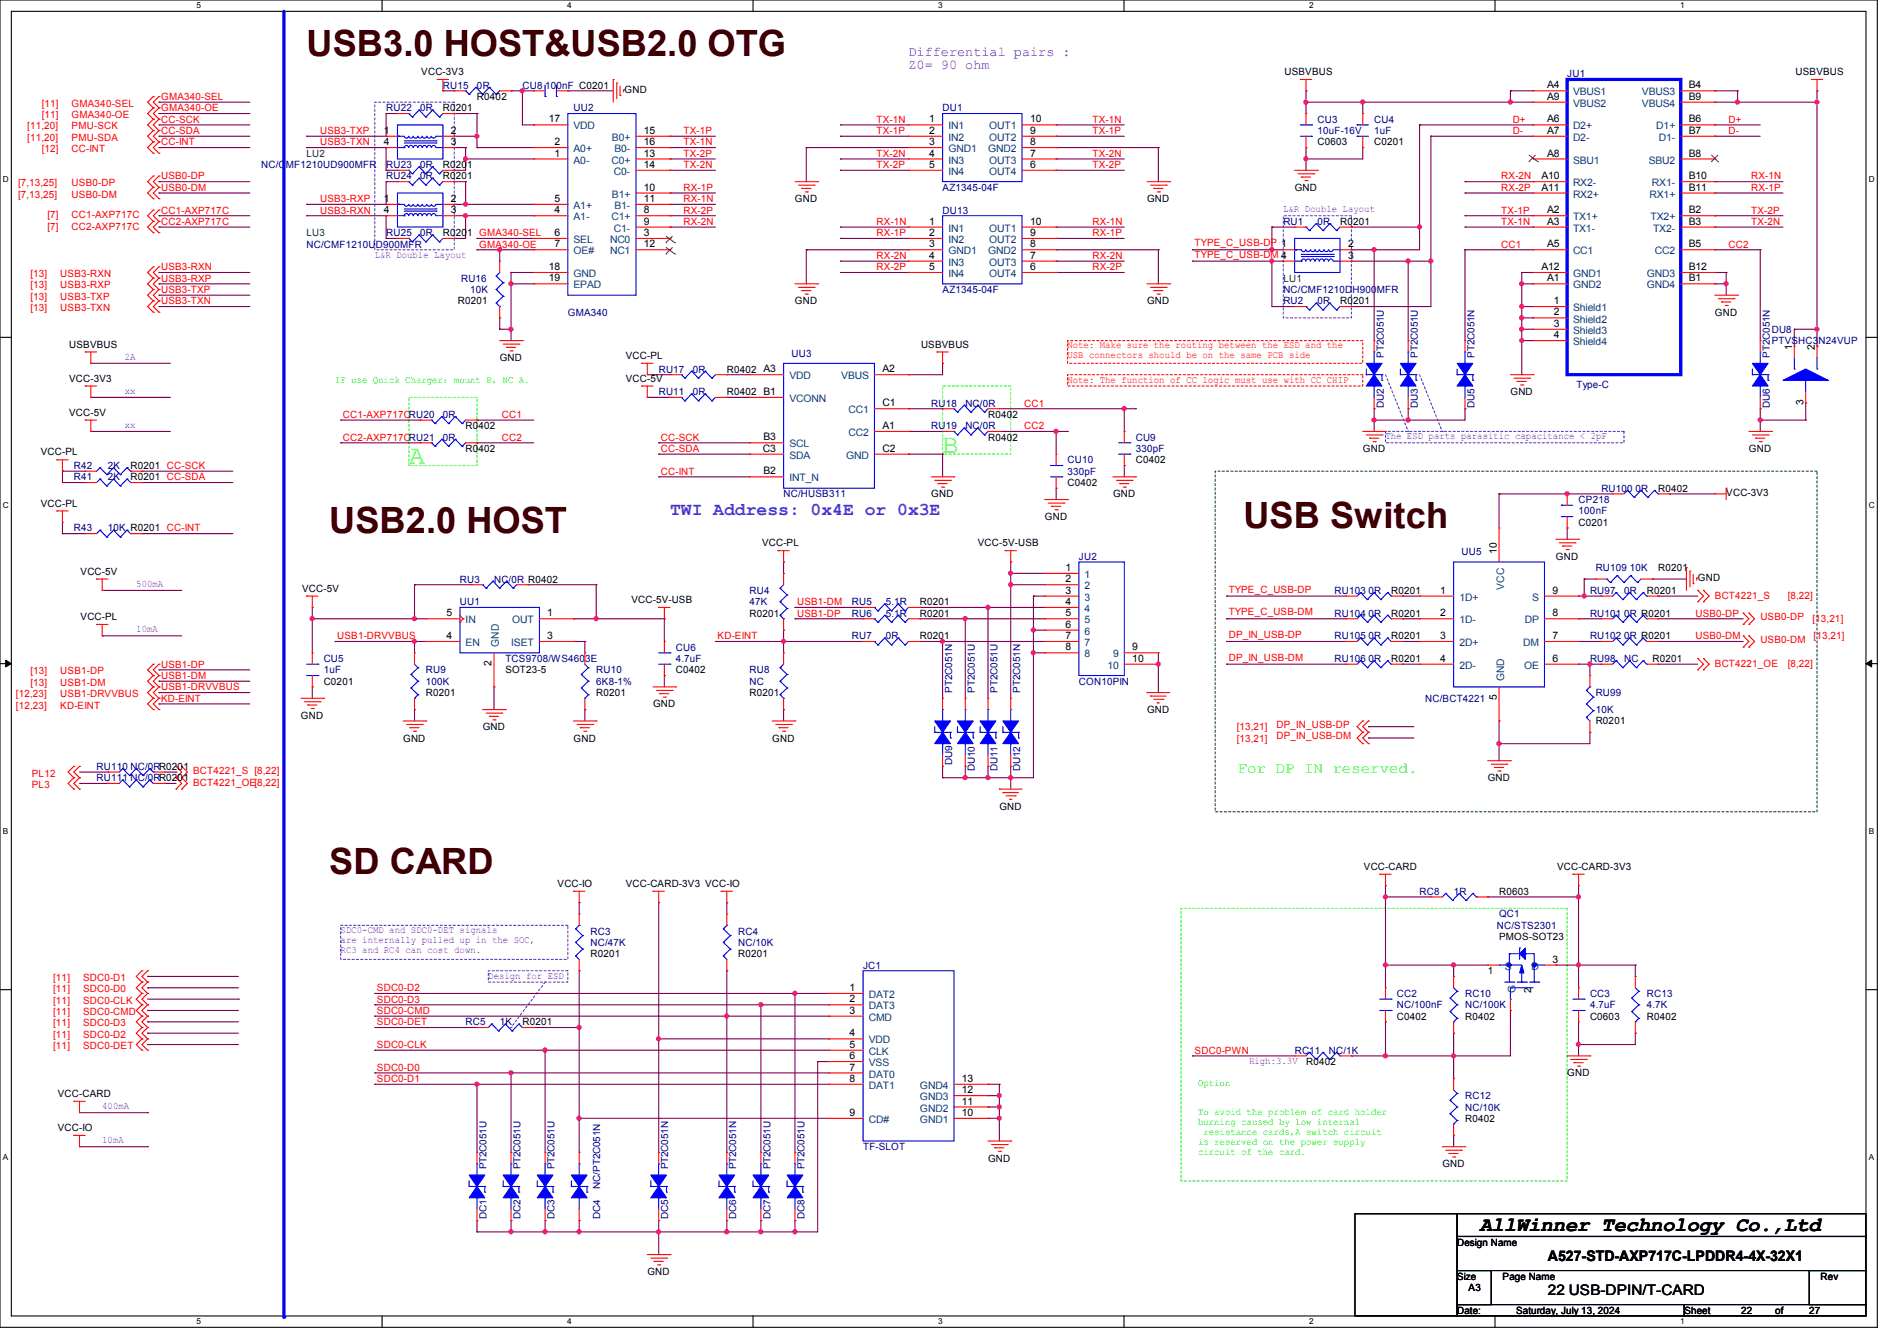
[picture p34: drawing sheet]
<svg xmlns="http://www.w3.org/2000/svg" width="297mm" height="210mm" viewBox="0 0 297 210" stroke-linecap="round" stroke-linejoin="round" font-family="sans-serif">
<defs><g id="words">
<g font-size="5.7" fill="#400000">
<text x="48" y="8.8">USB3.0 HOST&amp;USB2.0 OTG</text>
<text x="51.6" y="83.5">USB2.0 HOST</text>
<text x="194.7" y="82.6">USB Switch</text>
<text x="51.6" y="136.9">SD CARD</text>
</g>
<g font-size="4.2" fill="#0f0">
<text x="147.6" y="71">B</text>
<text x="64" y="72.7">A</text>
</g>
<text font-size="3.2" x="231.7" y="192.7">AllWinner Technology Co.,Ltd</text>
<text font-size="2.8" fill="#8000ff" x="104.9" y="80.6">TWI Address: 0x4E or 0x3E</text>
<text font-size="2.5" fill="#0f0" x="193.8" y="121.1">For DP IN reserved.</text>
<g font-size="2.3">
<text x="242.3" y="197.5">A527-STD-AXP717C-LPDDR4-4X-32X1</text>
<text x="242.3" y="202.8">22 USB-DPIN/T-CARD</text>
</g>
<g font-size="2.1" fill="#8000ff">
<text x="142.2" y="8.8">Differential pairs :</text>
<text x="142.2" y="10.9">Z0= 90 ohm</text>
</g>
<g font-size="1.6">
<text x="66" y="11.8">VCC-3V3</text>
<text x="201.1" y="11.8">USBVBUS</text>
<text x="281.1" y="11.8">USBVBUS</text>
<text x="69.3" y="17.4">R0201</text>
<text x="74.7" y="15.7">R0402</text>
<text x="97.8" y="14.6">GND</text>
<text x="242.2" y="13.8">A4</text>
<text x="242.2" y="15.6">A9</text>
<text x="264.4" y="13.8">B4</text>
<text x="264.4" y="15.6">B9</text>
<text x="60.1" y="21">1</text>
<text x="60.1" y="22.7">4</text>
<text x="70.6" y="22.7">3</text>
<text x="70.6" y="21">2</text>
<text x="85.9" y="19.2">17</text>
<text x="86.8" y="22.7">2</text>
<text x="100.8" y="21">15</text>
<text x="100.8" y="22.7">16</text>
<text x="145.5" y="19.2">1</text>
<text x="145.5" y="21">2</text>
<text x="145.5" y="22.7">3</text>
<text x="161.3" y="19.2">10</text>
<text x="161.3" y="21">9</text>
<text x="161.3" y="22.7">8</text>
<text x="206.3" y="22.8">C0603</text>
<text x="215.2" y="22.8">C0201</text>
<text x="242.2" y="19.2">A6</text>
<text x="242.2" y="21">A7</text>
<text x="264.4" y="19.2">B6</text>
<text x="264.4" y="21">B7</text>
<text x="69.3" y="26.3">R0201</text>
<text x="69.3" y="28.1">R0201</text>
<text x="86.8" y="24.5">1</text>
<text x="100.8" y="29.8">10</text>
<text x="100.8" y="24.5">13</text>
<text x="100.8" y="26.3">14</text>
<text x="145.5" y="24.5">4</text>
<text x="145.5" y="26.3">5</text>
<text x="161.3" y="24.5">7</text>
<text x="161.3" y="26.3">6</text>
<text x="202.7" y="29.9">GND</text>
<text x="241.3" y="28.1">A10</text>
<text x="241.3" y="29.8">A11</text>
<text x="242.2" y="24.5">A8</text>
<text x="264.4" y="24.5">B8</text>
<text x="264.4" y="28.1">B10</text>
<text x="264.4" y="29.8">B11</text>
<text x="60.1" y="31.6">1</text>
<text x="60.1" y="33.4">4</text>
<text x="70.6" y="33.4">3</text>
<text x="70.6" y="31.6">2</text>
<text x="86.8" y="33.4">4</text>
<text x="86.8" y="31.6">5</text>
<text x="100.8" y="33.4">8</text>
<text x="100.8" y="35.2">9</text>
<text x="100.8" y="31.6">11</text>
<text x="124.5" y="31.7">GND</text>
<text x="145.5" y="35.2">1</text>
<text x="161.3" y="35.2">10</text>
<text x="179.6" y="31.7">GND</text>
<text x="209.8" y="35.2">R0201</text>
<text x="242.2" y="33.4">A2</text>
<text x="242.2" y="35.2">A3</text>
<text x="264.4" y="33.4">B2</text>
<text x="264.4" y="35.2">B3</text>
<text x="69.3" y="37">R0201 GMA340-SEL</text>
<text x="86.8" y="37">6</text>
<text x="86.8" y="38.7">7</text>
<text x="100.8" y="37">3</text>
<text x="100.8" y="38.7">12</text>
<text x="145.5" y="37">2</text>
<text x="145.5" y="38.7">3</text>
<text x="145.5" y="40.5">4</text>
<text x="161.3" y="37">9</text>
<text x="161.3" y="40.5">7</text>
<text x="161.3" y="38.7">8</text>
<text x="211.1" y="40.5">3</text>
<text x="211.1" y="38.7">2</text>
<text x="242.2" y="38.7">A5</text>
<text x="264.4" y="38.7">B5</text>
<text x="71.7" y="47.7">R0201</text>
<text x="85.9" y="42.3">18</text>
<text x="85.9" y="44.1">19</text>
<text x="124.5" y="47.7">GND</text>
<text x="145.5" y="42.3">5</text>
<text x="161.3" y="42.3">6</text>
<text x="179.6" y="47.7">GND</text>
<text x="209.8" y="47.7">R0201</text>
<text x="241.3" y="42.3">A12</text>
<text x="242.2" y="44.1">A1</text>
<text x="243.3" y="47.6">1</text>
<text x="264.4" y="44.1">B1</text>
<text x="264.4" y="42.3">B12</text>
<text x="243.3" y="49.4">2</text>
<text x="243.3" y="51.2">3</text>
<text x="243.3" y="53">4</text>
<text x="268.5" y="49.4">GND</text>
<text x="10.8" y="54.4">USBVBUS</text>
<text x="10.8" y="59.8">VCC-3V3</text>
<text x="78.2" y="56.6">GND</text>
<text x="98" y="59.8">VCC-5V</text>
<text x="98" y="56.2">VCC-PL</text>
<text x="113.8" y="58.3">R0402 A3</text>
<text x="138.1" y="58.3">A2</text>
<text x="144.2" y="54.4">USBVBUS</text>
<text x="280.6" y="54.8" transform="rotate(-90 280.6 54.8)">1</text>
<text x="284.1" y="54.8" transform="rotate(-90 284.1 54.8)">2</text>
<text x="10.8" y="65.1">VCC-5V</text>
<text x="113.8" y="61.9">R0402 B1</text>
<text x="138.1" y="63.6">C1</text>
<text x="154.7" y="65.4">R0402</text>
<text x="236.5" y="61.9">GND</text>
<text x="282.3" y="63.5" transform="rotate(-90 282.3 63.5)">3</text>
<text x="6.4" y="71.3">VCC-PL</text>
<text x="72.9" y="67.2">R0402</text>
<text x="72.9" y="70.8">R0402</text>
<text x="119.4" y="70.7">C3</text>
<text x="119.5" y="69">B3</text>
<text x="138.1" y="67.2">A1</text>
<text x="138.1" y="70.7">C2</text>
<text x="154.7" y="69">R0402</text>
<text x="213.4" y="70.8">GND</text>
<text x="273.8" y="70.8">GND</text>
<text x="20.4" y="73.4">R0201 CC-SCK</text>
<text x="20.4" y="75.2">R0201 CC-SDA</text>
<text x="119.5" y="74.3">B2</text>
<text x="145.8" y="77.9">GND</text>
<text x="167.1" y="76.1">C0402</text>
<text x="174.3" y="77.9">GND</text>
<text x="177.8" y="72.6">C0402</text>
<text x="259.6" y="77">R0402</text>
<text x="270.3" y="77.7">VCC-3V3</text>
<text x="6.4" y="79.3">VCC-PL</text>
<text x="163.6" y="81.4">GND</text>
<text x="247.2" y="82.3">C0201</text>
<text x="119.3" y="85.6">VCC-PL</text>
<text x="153.1" y="85.6">VCC-5V-USB</text>
<text x="166.8" y="89.4">1</text>
<text x="234.3" y="86.8" transform="rotate(-90 234.3 86.8)">10</text>
<text x="243.6" y="87.7">GND</text>
<text x="259.6" y="89.5">R0201</text>
<text x="12.6" y="90">VCC-5V</text>
<text x="47.3" y="92.7">VCC-5V</text>
<text x="98.9" y="94.4">VCC-5V-USB</text>
<text x="144" y="94.8">R0201</text>
<text x="166.8" y="91.2">2</text>
<text x="166.8" y="93">3</text>
<text x="166.8" y="94.7">4</text>
<text x="217.8" y="93">R0201</text>
<text x="225.5" y="93">1</text>
<text x="243.1" y="93">9</text>
<text x="257.8" y="93">R0201</text>
<text x="265.8" y="91.1">GND</text>
<text x="12.6" y="97.1">VCC-PL</text>
<text x="69.9" y="100.1">4</text>
<text x="69.9" y="96.5">5</text>
<text x="85.7" y="100.1">3</text>
<text x="85.7" y="96.5">1</text>
<text x="117.4" y="96.6">R0201</text>
<text x="144" y="100.1">R0201</text>
<text x="144" y="96.6">R0201</text>
<text x="166.8" y="96.5">5</text>
<text x="166.8" y="98.3">6</text>
<text x="166.8" y="100.1">7</text>
<text x="166.8" y="101.9">8</text>
<text x="177.3" y="101.9">9</text>
<text x="217.8" y="100.1">R0201</text>
<text x="217.8" y="96.6">R0201</text>
<text x="225.5" y="100.1">3</text>
<text x="225.5" y="96.5">2</text>
<text x="243.1" y="96.5">8</text>
<text x="243.1" y="100.1">7</text>
<text x="50.7" y="107.2">C0201</text>
<text x="77" y="104.4" transform="rotate(-90 77 104.4)">2</text>
<text x="79.1" y="105.5">SOT23-5</text>
<text x="105.8" y="105.5">C0402</text>
<text x="177.3" y="103.6">10</text>
<text x="217.8" y="103.7">R0201</text>
<text x="225.5" y="103.6">4</text>
<text x="243.1" y="103.6">6</text>
<text x="258.7" y="103.7">R0201</text>
<text x="47.1" y="112.6">GND</text>
<text x="66.7" y="109">R0201</text>
<text x="93.4" y="109">R0201</text>
<text x="102.2" y="110.8">GND</text>
<text x="117.4" y="109">R0201</text>
<text x="179.6" y="111.7">GND</text>
<text x="234.3" y="109.7" transform="rotate(-90 234.3 109.7)">5</text>
<text x="249.8" y="113.5">R0201</text>
<text x="63.1" y="116.1">GND</text>
<text x="75.6" y="114.3">GND</text>
<text x="89.8" y="116.1">GND</text>
<text x="120.9" y="116.1">GND</text>
<text x="232.9" y="122.3">GND</text>
<text x="156.5" y="126.8">GND</text>
<text x="213.5" y="136.2">VCC-CARD</text>
<text x="243.8" y="136.2">VCC-CARD-3V3</text>
<text x="87.3" y="138.9">VCC-IO</text>
<text x="98" y="138.9">VCC-CARD-3V3 VCC-IO</text>
<text x="234.7" y="140.1">R0603</text>
<text x="92.5" y="149.9">R0201</text>
<text x="115.6" y="149.9">R0201</text>
<text x="234.7" y="147.2">PMOS-SOT23</text>
<text x="133" y="155.2">1</text>
<text x="232.9" y="152.6">1</text>
<text x="243.1" y="150.7">3</text>
<text x="81.8" y="160.6">R0201</text>
<text x="133" y="157">2</text>
<text x="133" y="158.7">3</text>
<text x="218.7" y="159.7">C0402</text>
<text x="229.4" y="159.7">R0402</text>
<text x="248.9" y="159.7">C0603</text>
<text x="257.8" y="159.7">R0402</text>
<text x="133" y="162.3">4</text>
<text x="133" y="164.1">5</text>
<text x="133" y="165.9">6</text>
<text x="133" y="167.6">7</text>
<text x="204.5" y="166.8">R0402</text>
<text x="9.1" y="171.8">VCC-CARD</text>
<text x="133" y="169.4">8</text>
<text x="150.6" y="173">11</text>
<text x="150.6" y="171.2">12</text>
<text x="150.6" y="169.4">13</text>
<text x="245.4" y="168.6">GND</text>
<text x="9.1" y="177.1">VCC-IO</text>
<text x="133" y="174.8">9</text>
<text x="150.6" y="174.8">10</text>
<text x="229.4" y="175.7">R0402</text>
<text x="154.7" y="181.9">GND</text>
<text x="225.8" y="182.8">GND</text>
<text x="228.1" y="195.1">Design Name</text>
<text x="101.4" y="199.7">GND</text>
<text x="228.1" y="200.4">Size</text>
<text x="229.9" y="202.2">A3</text>
<text x="235.3" y="200.4">Page Name</text>
<text x="285" y="200.4">Rev</text>
<text x="228.1" y="205.7">Date:</text>
<text x="237.4" y="205.7">Saturday, July 13, 2024</text>
<text x="263.7" y="205.7">Sheet</text>
<text x="272.6" y="205.7">22</text>
<text x="277.9" y="205.7">of</text>
<text x="283.3" y="205.7">27</text>
</g>
<g font-size="1.6" fill="#f00">
<text x="6.6" y="16.7">[11]</text>
<text x="11.2" y="16.7">GMA340-SEL</text>
<text x="25.2" y="17.4">GMA340-OE</text>
<text x="25.2" y="15.7">GMA340-SEL</text>
<text x="4.3" y="22.1">[11,20]</text>
<text x="4.3" y="20.3">[11,20]</text>
<text x="6.6" y="23.8">[12]</text>
<text x="6.6" y="18.5">[11]</text>
<text x="11.2" y="23.8">CC-INT</text>
<text x="11.2" y="22.1">PMU-SDA</text>
<text x="11.2" y="18.5">GMA340-OE</text>
<text x="11.2" y="20.3">PMU-SCK</text>
<text x="25.2" y="22.8">CC-INT</text>
<text x="25.2" y="21">CC-SDA</text>
<text x="25.2" y="19.2">CC-SCK</text>
<text x="50.1" y="21">USB3-TXP</text>
<text x="50.1" y="22.8">USB3-TXN</text>
<text x="107" y="21">TX-1P</text>
<text x="107" y="22.8">TX-1N</text>
<text x="137.3" y="19.2">TX-1N</text>
<text x="137.3" y="21">TX-1P</text>
<text x="171" y="19.2">TX-1N</text>
<text x="171" y="21">TX-1P</text>
<text x="236.8" y="19.2">D+</text>
<text x="236.8" y="21">D-</text>
<text x="270.6" y="19.2">D+</text>
<text x="270.6" y="21">D-</text>
<text x="2.8" y="29.2">[7,13,25]</text>
<text x="11.2" y="29.2">USB0-DP</text>
<text x="25.2" y="29.9">USB0-DM</text>
<text x="25.2" y="28.1">USB0-DP</text>
<text x="107" y="24.6">TX-2P</text>
<text x="107" y="26.3">TX-2N</text>
<text x="107" y="29.9">RX-1P</text>
<text x="137.3" y="24.6">TX-2N</text>
<text x="137.3" y="26.3">TX-2P</text>
<text x="171" y="24.6">TX-2N</text>
<text x="171" y="26.3">TX-2P</text>
<text x="235" y="28.1">RX-2N</text>
<text x="235" y="29.9">RX-2P</text>
<text x="274.2" y="28.1">RX-1N</text>
<text x="274.2" y="29.9">RX-1P</text>
<text x="2.8" y="30.9">[7,13,25]</text>
<text x="7.5" y="34.2">[7]</text>
<text x="7.5" y="35.9">[7]</text>
<text x="11.2" y="30.9">USB0-DM</text>
<text x="11.2" y="34.2">CC1-AXP717C</text>
<text x="11.2" y="35.9">CC2-AXP717C</text>
<text x="25.2" y="35.2">CC2-AXP717C</text>
<text x="25.2" y="33.4">CC1-AXP717C</text>
<text x="50.1" y="33.4">USB3-RXN</text>
<text x="50.1" y="31.7">USB3-RXP</text>
<text x="107" y="35.2">RX-2N</text>
<text x="107" y="33.4">RX-2P</text>
<text x="107" y="31.7">RX-1N</text>
<text x="137.3" y="35.2">RX-1N</text>
<text x="171" y="35.2">RX-1N</text>
<text x="235" y="33.4">TX-1P</text>
<text x="235" y="35.2">TX-1N</text>
<text x="274.2" y="33.4">TX-2P</text>
<text x="274.2" y="35.2">TX-2N</text>
<text x="75" y="38.8">GMA340-OE</text>
<text x="137.3" y="37">RX-1P</text>
<text x="137.3" y="40.6">RX-2N</text>
<text x="171" y="37">RX-1P</text>
<text x="171" y="40.6">RX-2N</text>
<text x="187" y="40.3">TYPE_C_USB-DM 4</text>
<text x="187" y="38.6">TYPE_C_USB-DP 1</text>
<text x="235" y="38.8">CC1</text>
<text x="270.6" y="38.8">CC2</text>
<text x="4.8" y="43.4">[13]</text>
<text x="4.8" y="45.2">[13]</text>
<text x="4.8" y="46.9">[13]</text>
<text x="9.4" y="43.4">USB3-RXN</text>
<text x="9.4" y="45.2">USB3-RXP</text>
<text x="9.4" y="46.9">USB3-TXP</text>
<text x="25.2" y="44.1">USB3-RXP</text>
<text x="25.2" y="45.9">USB3-TXP</text>
<text x="25.2" y="42.3">USB3-RXN</text>
<text x="25.2" y="47.7">USB3-TXN</text>
<text x="137.3" y="42.3">RX-2P</text>
<text x="171" y="42.3">RX-2P</text>
<text x="4.8" y="48.7">[13]</text>
<text x="9.4" y="48.7">USB3-TXN</text>
<text x="167.1" y="54.6">Note: Make sure the routing between the ESD and the</text>
<text x="167.1" y="56.1">USB connectors should be on the same PCB side</text>
<text x="167.1" y="59.9">Note: The function of CC logic must use with CC CHIP</text>
<text x="53.7" y="65.4">CC1-AXP717C</text>
<text x="78.6" y="65.4">CC1</text>
<text x="160.4" y="63.7">CC1</text>
<text x="53.7" y="69">CC2-AXP717C</text>
<text x="78.6" y="69">CC2</text>
<text x="103.5" y="70.8">CC-SDA</text>
<text x="103.5" y="69">CC-SCK</text>
<text x="160.4" y="67.2">CC2</text>
<text x="103.5" y="74.3">CC-INT</text>
<text x="124.8" y="94.8">USB1-DM</text>
<text x="192.4" y="92.8">TYPE_C_USB-DP</text>
<text x="268.5" y="93.7">BCT4221_S</text>
<text x="279.9" y="93.7">[8,22]</text>
<text x="52.8" y="100.1">USB1-DRVVBUS</text>
<text x="112.4" y="100.1">KD-EINT</text>
<text x="124.8" y="96.6">USB1-DP</text>
<text x="192.4" y="96.3">TYPE_C_USB-DM</text>
<text x="192.4" y="99.9">DP_IN_USB-DP</text>
<text x="265.4" y="100.1">USB0-DM</text>
<text x="265.4" y="96.6">USB0-DP</text>
<text x="275.6" y="100.7">USB0-DM</text>
<text x="275.6" y="97.1">USB0-DP</text>
<text x="283.8" y="97.5">[13,21]</text>
<text x="283.9" y="100.1">[13,21]</text>
<text x="4.8" y="107.4">[13]</text>
<text x="4.8" y="105.6">[13]</text>
<text x="9.4" y="107.4">USB1-DM</text>
<text x="9.4" y="105.6">USB1-DP</text>
<text x="25.2" y="106.3">USB1-DM</text>
<text x="25.2" y="104.6">USB1-DP</text>
<text x="192.4" y="103.5">DP_IN_USB-DM</text>
<text x="268.5" y="104.4">BCT4221_OE</text>
<text x="279.9" y="104.4">[8,22]</text>
<text x="2.5" y="109.2">[12,23]</text>
<text x="2.5" y="111">[12,23]</text>
<text x="9.4" y="109.2">USB1-DRVVBUS</text>
<text x="9.4" y="111">KD-EINT</text>
<text x="25.2" y="108.1">USB1-DRVVBUS</text>
<text x="25.2" y="109.9">KD-EINT</text>
<text x="193.6" y="114.3">[13,21]</text>
<text x="193.6" y="116.1">[13,21]</text>
<text x="199.9" y="114">DP_IN_USB-DP</text>
<text x="199.9" y="115.8">DP_IN_USB-DM</text>
<text x="5" y="121.6">PL12</text>
<text x="5" y="123.4">PL3</text>
<text x="30.2" y="123.1">BCT4221_OE[8,22]</text>
<text x="30.2" y="121.3">BCT4221_S [8,22]</text>
<text x="8.3" y="153.6">[11]</text>
<text x="8.3" y="155.4">[11]</text>
<text x="13" y="153.6">SDC0-D1</text>
<text x="13" y="155.4">SDC0-D0</text>
<text x="59" y="155.2">SDC0-D2</text>
<text x="8.3" y="157.2">[11]</text>
<text x="8.3" y="159">[11]</text>
<text x="8.3" y="160.7">[11]</text>
<text x="13" y="157.2">SDC0-CLK</text>
<text x="13" y="159">SDC0-CMD</text>
<text x="13" y="160.7">SDC0-D3</text>
<text x="59" y="157">SDC0-D3</text>
<text x="59" y="158.8">SDC0-CMD</text>
<text x="59" y="160.6">SDC0-DET</text>
<text x="8.3" y="164.3">[11]</text>
<text x="8.3" y="162.5">[11]</text>
<text x="13" y="164.3">SDC0-DET</text>
<text x="13" y="162.5">SDC0-D2</text>
<text x="59" y="164.1">SDC0-CLK</text>
<text x="59" y="167.7">SDC0-D0</text>
<text x="187" y="165">SDC0-PWN</text>
<text x="59" y="169.5">SDC0-D1</text>
</g>
<g font-size="1.6" fill="#000080">
<text x="60.5" y="17.4">RU22</text>
<text x="65.8" y="17.4">0R</text>
<text x="69.3" y="13.9">RU15</text>
<text x="74.7" y="13.9">0R</text>
<text x="81.8" y="13.9">CU8</text>
<text x="85.3" y="13.9">100nF C0201</text>
<text x="89.8" y="17.4">UU2</text>
<text x="147.6" y="17.4">DU1</text>
<text x="245.4" y="12.1">JU1</text>
<text x="206.3" y="19.2">CU3</text>
<text x="206.3" y="21">10uF-16V</text>
<text x="215.2" y="19.2">CU4</text>
<text x="215.2" y="21">1uF</text>
<text x="40.9" y="26.3">NC/CMF1210UD900MFR</text>
<text x="60.5" y="26.3">RU23</text>
<text x="60.5" y="28.1">RU24</text>
<text x="65.8" y="26.3">0R</text>
<text x="65.8" y="28.1">0R</text>
<text x="147.6" y="29.9">AZ1345-04F</text>
<text x="147.6" y="33.4">DU13</text>
<text x="200.9" y="35.2">RU1</text>
<text x="206.3" y="35.2">0R</text>
<text x="48" y="38.8">NC/CMF1210UD900MFR</text>
<text x="60.5" y="37">RU25</text>
<text x="65.8" y="37">0R</text>
<text x="72.2" y="44.1">RU16</text>
<text x="73.6" y="45.9">10K</text>
<text x="147.6" y="45.9">AZ1345-04F</text>
<text x="200.9" y="45.9">NC/CMF1210DH900MFR</text>
<text x="200.9" y="47.7">RU2</text>
<text x="206.3" y="47.7">0R</text>
<text x="88.9" y="49.4">GMA340</text>
<text x="277.4" y="52.1">DU8</text>
<text x="277.4" y="53.9">PTVSHC3N24VUP</text>
<text x="103.1" y="58.3">RU17</text>
<text x="108.5" y="58.3">0R</text>
<text x="123.9" y="55.8">UU3</text>
<text x="64" y="65.4">RU20</text>
<text x="69.3" y="65.4">0R</text>
<text x="103.1" y="61.9">RU11</text>
<text x="108.5" y="61.9">0R</text>
<text x="145.8" y="63.7">RU18</text>
<text x="151.1" y="63.7">NC/0R</text>
<text x="246.8" y="60.8">Type-C</text>
<text x="64" y="69">RU21</text>
<text x="69.3" y="69">0R</text>
<text x="145.8" y="67.2">RU19</text>
<text x="151.1" y="67.2">NC/0R</text>
<text x="177.8" y="69">CU9</text>
<text x="177.8" y="70.8">330pF</text>
<text x="11.6" y="73.4">R42</text>
<text x="11.6" y="75.2">R41</text>
<text x="16.9" y="73.4">2K</text>
<text x="16.9" y="75.2">2K</text>
<text x="122.7" y="77.9">NC/HUSB311</text>
<text x="167.1" y="72.6">CU10</text>
<text x="167.1" y="74.3">330pF</text>
<text x="250.7" y="77">RU100</text>
<text x="256" y="77">0R</text>
<text x="11.6" y="83.2">R43</text>
<text x="16.9" y="83.2">10K R0201 CC-INT</text>
<text x="247.2" y="78.8">CP218</text>
<text x="247.2" y="80.6">100nF</text>
<text x="168.9" y="87.7">JU2</text>
<text x="228.8" y="87">UU5</text>
<text x="249.8" y="89.5">RU109</text>
<text x="255.2" y="89.5">10K</text>
<text x="72" y="94.8">UU1</text>
<text x="72" y="91.2">RU3</text>
<text x="77.3" y="91.2">NC/0R R0402</text>
<text x="117.4" y="93">RU4</text>
<text x="117.4" y="94.8">47K</text>
<text x="133.4" y="94.8">RU5</text>
<text x="138.7" y="94.8">5.1R</text>
<text x="208.9" y="93">RU103</text>
<text x="214.3" y="93">0R</text>
<text x="248.9" y="93">RU97</text>
<text x="254.3" y="93">0R</text>
<text x="105.8" y="101.9">CU6</text>
<text x="133.4" y="100.1">RU7</text>
<text x="133.4" y="96.6">RU6</text>
<text x="138.7" y="100.1">0R</text>
<text x="138.7" y="96.6">5.1R</text>
<text x="208.9" y="100.1">RU105</text>
<text x="208.9" y="96.6">RU104</text>
<text x="214.3" y="100.1">0R</text>
<text x="214.3" y="96.6">0R</text>
<text x="248.9" y="96.6">RU101</text>
<text x="248.9" y="100.1">RU102</text>
<text x="254.3" y="96.6">0R R0201</text>
<text x="254.3" y="100.1">0R R0201</text>
<text x="50.7" y="103.7">CU5</text>
<text x="50.7" y="105.5">1uF</text>
<text x="66.7" y="105.5">RU9</text>
<text x="66.7" y="107.2">100K</text>
<text x="79.1" y="103.7">TCS9708/WS4603E</text>
<text x="93.4" y="105.5">RU10</text>
<text x="93.4" y="107.2">6K8-1%</text>
<text x="105.8" y="103.7">4.7uF</text>
<text x="117.4" y="105.5">RU8</text>
<text x="117.4" y="107.2">NC</text>
<text x="168.9" y="107.2">CON10PIN</text>
<text x="208.9" y="103.7">RU106</text>
<text x="214.3" y="103.7">0R</text>
<text x="248.9" y="103.7">RU98</text>
<text x="254.3" y="103.7">NC</text>
<text x="223.2" y="109.9">NC/BCT4221</text>
<text x="249.8" y="109">RU99</text>
<text x="249.8" y="111.7">10K</text>
<text x="15.1" y="122.3">RU111 NC/0RR0201</text>
<text x="15.1" y="120.6">RU110 NC/0RR0201</text>
<text x="222.3" y="140.1">RC8</text>
<text x="227.6" y="140.1">1R</text>
<text x="234.7" y="143.7">QC1</text>
<text x="92.5" y="146.3">RC3</text>
<text x="92.5" y="148.1">NC/47K</text>
<text x="115.6" y="146.3">RC4</text>
<text x="115.6" y="148.1">NC/10K</text>
<text x="234.4" y="145.5">NC/STS2301</text>
<text x="135.1" y="151.7">JC1</text>
<text x="72.9" y="160.6">RC5</text>
<text x="78.2" y="160.6">1K</text>
<text x="218.7" y="156.1">CC2</text>
<text x="218.7" y="157.9">NC/100nF</text>
<text x="229.4" y="156.1">RC10</text>
<text x="229.4" y="157.9">NC/100K</text>
<text x="248.9" y="156.1">CC3</text>
<text x="248.9" y="157.9">4.7uF</text>
<text x="257.8" y="156.1">RC13</text>
<text x="257.8" y="157.9">4.7K</text>
<text x="202.7" y="165">RC11</text>
<text x="208" y="165">NC/1K</text>
<text x="229.4" y="172.1">RC12</text>
<text x="229.4" y="173.9">NC/10K</text>
<text x="135.1" y="180.1">TF-SLOT</text>
</g>
<g font-size="1.6" fill="#004080">
<text x="246.3" y="14.9">VBUS1</text>
<text x="246.3" y="16.7">VBUS2</text>
<text x="257.1" y="14.9">VBUS3</text>
<text x="257.1" y="16.7">VBUS4</text>
<text x="89.8" y="23.8">A0+</text>
<text x="89.8" y="20.3">VDD</text>
<text x="95.8" y="22.1">B0+</text>
<text x="96.2" y="23.8">B0-</text>
<text x="148.5" y="20.3">IN1</text>
<text x="148.5" y="22.1">IN2</text>
<text x="148.5" y="23.8">GND1</text>
<text x="154.7" y="23.8">GND2</text>
<text x="154.9" y="20.3">OUT1</text>
<text x="154.9" y="22.1">OUT2</text>
<text x="246.3" y="20.3">D2+</text>
<text x="246.3" y="22.1">D2-</text>
<text x="259.3" y="20.3">D1+</text>
<text x="259.7" y="22.1">D1-</text>
<text x="89.8" y="25.6">A0-</text>
<text x="95.7" y="25.6">C0+</text>
<text x="96.1" y="27.4">C0-</text>
<text x="148.5" y="25.6">IN3</text>
<text x="148.5" y="27.4">IN4</text>
<text x="154.9" y="25.6">OUT3</text>
<text x="154.9" y="27.4">OUT4</text>
<text x="246.3" y="25.6">SBU1</text>
<text x="246.3" y="29.2">RX2-</text>
<text x="258.1" y="25.6">SBU2</text>
<text x="258.6" y="29.2">RX1-</text>
<text x="89.8" y="34.5">A1-</text>
<text x="89.8" y="32.7">A1+</text>
<text x="95.7" y="34.5">C1+</text>
<text x="95.8" y="30.9">B1+</text>
<text x="96.2" y="32.7">B1-</text>
<text x="246.3" y="34.5">TX1+</text>
<text x="246.3" y="30.9">RX2+</text>
<text x="258.3" y="30.9">RX1+</text>
<text x="258.4" y="34.5">TX2+</text>
<text x="89.8" y="38.1">SEL</text>
<text x="89.8" y="39.8">OE#</text>
<text x="95.5" y="38.1">NC0</text>
<text x="95.5" y="39.8">NC1</text>
<text x="96.1" y="36.3">C1-</text>
<text x="148.5" y="36.3">IN1</text>
<text x="148.5" y="38.1">IN2</text>
<text x="148.5" y="39.8">GND1</text>
<text x="148.5" y="41.6">IN3</text>
<text x="154.7" y="39.8">GND2</text>
<text x="154.9" y="36.3">OUT1</text>
<text x="154.9" y="38.1">OUT2</text>
<text x="154.9" y="41.6">OUT3</text>
<text x="246.3" y="36.3">TX1-</text>
<text x="246.3" y="39.8">CC1</text>
<text x="258.8" y="36.3">TX2-</text>
<text x="259.1" y="39.8">CC2</text>
<text x="89.8" y="43.4">GND</text>
<text x="89.8" y="45.2">EPAD</text>
<text x="148.5" y="43.4">IN4</text>
<text x="154.9" y="43.4">OUT4</text>
<text x="246.3" y="45.2">GND2</text>
<text x="246.3" y="43.4">GND1</text>
<text x="257.8" y="45.2">GND4</text>
<text x="257.8" y="43.4">GND3</text>
<text x="246.3" y="48.7">Shield1</text>
<text x="246.3" y="50.5">Shield2</text>
<text x="246.3" y="52.3">Shield3</text>
<text x="123.6" y="59.4">VDD</text>
<text x="131.7" y="59.4">VBUS</text>
<text x="246.3" y="54.1">Shield4</text>
<text x="123.6" y="63">VCONN</text>
<text x="132.9" y="64.7">CC1</text>
<text x="123.6" y="71.8">SDA</text>
<text x="123.6" y="70.1">SCL</text>
<text x="132.5" y="71.8">GND</text>
<text x="132.9" y="68.3">CC2</text>
<text x="123.6" y="75.4">INT_N</text>
<text x="169.8" y="90.5">1</text>
<text x="169.8" y="92.3">2</text>
<text x="169.8" y="94.1">3</text>
<text x="169.8" y="95.8">4</text>
<text x="228.5" y="94.1">1D+</text>
<text x="235.5" y="92.4" transform="rotate(-90 235.5 92.4)">VCC</text>
<text x="239.9" y="94.1">S</text>
<text x="72.9" y="101.2">EN</text>
<text x="72.9" y="97.6">IN</text>
<text x="78.1" y="101.3" transform="rotate(-90 78.1 101.3)">GND</text>
<text x="80" y="101.2">ISET</text>
<text x="80.2" y="97.6">OUT</text>
<text x="169.8" y="97.6">5</text>
<text x="169.8" y="99.4">6</text>
<text x="169.8" y="101.2">7</text>
<text x="228.5" y="101.2">2D+</text>
<text x="228.5" y="97.6">1D-</text>
<text x="238.5" y="101.2">DM</text>
<text x="238.7" y="97.6">DP</text>
<text x="169.8" y="103">8</text>
<text x="173.4" y="104.7">10</text>
<text x="174.3" y="103">9</text>
<text x="228.5" y="104.7">2D-</text>
<text x="235.5" y="106.7" transform="rotate(-90 235.5 106.7)">GND</text>
<text x="238.6" y="104.7">OE</text>
<text x="235.6" y="151.8">S</text>
<text x="237.3" y="155.6" transform="rotate(-90 237.3 155.6)">G</text>
<text x="239.8" y="151.8">D</text>
<text x="136" y="158.1">DAT3</text>
<text x="136" y="159.9">CMD</text>
<text x="136" y="156.3">DAT2</text>
<text x="136" y="163.4">VDD</text>
<text x="136" y="165.2">CLK</text>
<text x="136" y="167">VSS</text>
<text x="136" y="168.7">DAT0</text>
<text x="136" y="170.5">DAT1</text>
<text x="144" y="172.3">GND3</text>
<text x="144" y="170.5">GND4</text>
<text x="136" y="175.9">CD#</text>
<text x="144" y="175.9">GND1</text>
<text x="144" y="174.1">GND2</text>
</g>
<g font-size="1.6" fill="#004040">
<text x="48" y="24.6">LU2</text>
<text x="48" y="37">LU3</text>
<text x="200.9" y="44.1">LU1</text>
</g>
<g font-size="1.6" fill="#8000ff">
<text x="200.9" y="33.2">L&amp;R Double Layout</text>
<text x="58.7" y="40.3">L&amp;R Double Layout</text>
<text x="19.6" y="56.3">2A</text>
<text x="19.6" y="61.7">xx</text>
<text x="19.6" y="67">xx</text>
<text x="216.9" y="68.8">The ESD parts parasitic capacitance &lt; 2pF</text>
<text x="21.3" y="91.9">500mA</text>
<text x="21.3" y="99">10mA</text>
<text x="53.3" y="146.1">SDC0-CMD and SDC0-DET signals</text>
<text x="53.3" y="147.7">are internally pulled up in the SOC,</text>
<text x="53.3" y="149.3">RC3 and RC4 can cost down.</text>
<text x="76.4" y="153.2">Design for ESD</text>
<text x="195.6" y="166.6">High:3.3V</text>
<text x="16" y="173.7">400mA</text>
<text x="16" y="179">10mA</text>
</g>
<g font-size="1.6" fill="#0f0">
<text x="52.4" y="59.9">IF use Quick Charger：mount B，NC A.</text>
<text x="187.6" y="170.1">Option</text>
<text x="187.6" y="174.6">To avoid the problem of card holder</text>
<text x="187.6" y="176.1">burning caused by low internal</text>
<text x="187.6" y="179.3">is reserved on the power supply</text>
<text x="188.4" y="177.7">resistance cards,A switch circuit</text>
<text x="187.6" y="180.8">circuit of the card.</text>
</g>
<g font-size="1.5" fill="#000080">
<text x="216.6" y="56" transform="rotate(-90 216.6 56)">PT2C051U</text>
<text x="222" y="56" transform="rotate(-90 222 56)">PT2C051U</text>
<text x="230.9" y="56" transform="rotate(-90 230.9 56)">PT2C051N</text>
<text x="277.1" y="56" transform="rotate(-90 277.1 56)">PT2C051N</text>
<text x="216.6" y="63.8" transform="rotate(-90 216.6 63.8)">DU2</text>
<text x="222" y="63.8" transform="rotate(-90 222 63.8)">DU3</text>
<text x="230.9" y="63.8" transform="rotate(-90 230.9 63.8)">DU5</text>
<text x="277.1" y="63.8" transform="rotate(-90 277.1 63.8)">DU6</text>
<text x="149.1" y="108.5" transform="rotate(-90 149.1 108.5)">PT2C051N</text>
<text x="152.6" y="108.5" transform="rotate(-90 152.6 108.5)">PT2C051U</text>
<text x="156.2" y="108.5" transform="rotate(-90 156.2 108.5)">PT2C051U</text>
<text x="159.7" y="108.5" transform="rotate(-90 159.7 108.5)">PT2C051N</text>
<text x="149.1" y="119.8" transform="rotate(-90 149.1 119.8)">DU9</text>
<text x="152.6" y="120.7" transform="rotate(-90 152.6 120.7)">DU10</text>
<text x="156.2" y="120.7" transform="rotate(-90 156.2 120.7)">DU11</text>
<text x="159.7" y="120.7" transform="rotate(-90 159.7 120.7)">DU12</text>
<text x="76.2" y="183.1" transform="rotate(-90 76.2 183.1)">PT2C051U</text>
<text x="81.5" y="183.1" transform="rotate(-90 81.5 183.1)">PT2C051U</text>
<text x="86.8" y="183.1" transform="rotate(-90 86.8 183.1)">PT2C051U</text>
<text x="104.6" y="183.1" transform="rotate(-90 104.6 183.1)">PT2C051N</text>
<text x="115.3" y="183.1" transform="rotate(-90 115.3 183.1)">PT2C051N</text>
<text x="120.6" y="183.1" transform="rotate(-90 120.6 183.1)">PT2C051U</text>
<text x="125.9" y="183.1" transform="rotate(-90 125.9 183.1)">PT2C051U</text>
<text x="76.2" y="191" transform="rotate(-90 76.2 191)">DC1</text>
<text x="81.5" y="191" transform="rotate(-90 81.5 191)">DC2</text>
<text x="86.8" y="191" transform="rotate(-90 86.8 191)">DC3</text>
<text x="93.9" y="191" transform="rotate(-90 93.9 191)">DC4</text>
<text x="93.9" y="186.1" transform="rotate(-90 93.9 186.1)">NC/PT2C051N</text>
<text x="104.6" y="191" transform="rotate(-90 104.6 191)">DC5</text>
<text x="115.3" y="191" transform="rotate(-90 115.3 191)">DC6</text>
<text x="120.6" y="191" transform="rotate(-90 120.6 191)">DC7</text>
<text x="125.9" y="191" transform="rotate(-90 125.9 191)">DC8</text>
</g>
<text font-size="1.5" x="239.7" y="155.6" transform="rotate(-90 239.7 155.6)">2</text>
<g font-size="1.3">
<text x="30.8" y="1.3">5</text>
<text x="88.8" y="1.3">4</text>
<text x="146.9" y="1.3">3</text>
<text x="205" y="1.3">2</text>
<text x="263.1" y="1.3">1</text>
<text x=".5" y="28.4">D</text>
<text x="292.6" y="28.4">D</text>
<text x=".5" y="79.5">C</text>
<text x="292.6" y="79.5">C</text>
<text x=".5" y="130.6">B</text>
<text x="292.6" y="130.6">B</text>
<text x=".5" y="181.7">A</text>
<text x="292.6" y="181.7">A</text>
<text x="30.8" y="207.4">5</text>
<text x="88.8" y="207.4">4</text>
<text x="146.9" y="207.4">3</text>
<text x="205" y="207.4">2</text>
<text x="263.1" y="207.4">1</text>
</g>
</g></defs>
<path d="M0 0h293.9v207.9h-293.9zM1.8 1.8h290.3v204.3h-290.3z" fill="none" stroke="#000" stroke-width=".17"/>
<g fill="#fff">
<path d="M30.8 .2h.7v1.4h-.7z"/>
<path d="M30.8 206.2h.7v1.4h-.7z"/>
</g>
<path d="M59.8 0v1.8M59.8 206.1v1.8" fill="none" stroke="#000" stroke-width=".17"/>
<g fill="#fff">
<path d="M88.8 .2h.7v1.4h-.7z"/>
<path d="M88.8 206.2h.7v1.4h-.7z"/>
</g>
<path d="M117.9 0v1.8M117.9 206.1v1.8" fill="none" stroke="#000" stroke-width=".17"/>
<g fill="#fff">
<path d="M146.9 .2h.7v1.4h-.7z"/>
<path d="M146.9 206.2h.7v1.4h-.7z"/>
</g>
<path d="M176 0v1.8M176 206.1v1.8" fill="none" stroke="#000" stroke-width=".17"/>
<g fill="#fff">
<path d="M205 .2h.7v1.4h-.7z"/>
<path d="M205 206.2h.7v1.4h-.7z"/>
</g>
<path d="M234.1 0v1.8M234.1 206.1v1.8" fill="none" stroke="#000" stroke-width=".17"/>
<g fill="#fff">
<path d="M263.1 .2h.6v1.4h-.6z"/>
<path d="M263.1 206.2h.6v1.4h-.6z"/>
<path d="M.5 27.3h.9v1.4h-.9z"/>
<path d="M292.6 27.3h.9v1.4h-.9z"/>
<path d="M.5 78.4h.9v1.4h-.9z"/>
<path d="M292.6 78.4h.9v1.4h-.9z"/>
</g>
<path d="M0 52.8h1.8M292.1 52.8h1.8" fill="none" stroke="#000" stroke-width=".17"/>
<g fill="#fff">
<path d="M.5 129.5h.8v1.4h-.8z"/>
<path d="M292.6 129.5h.8v1.4h-.8z"/>
</g>
<path d="M0 103.9h1.8M292.1 103.9h1.8" fill="none" stroke="#000" stroke-width=".17"/>
<path d="M.9 103.4l.9 .5-.9 .5zM292.1 103.9l.9-.5v1z" fill="#000" stroke="#000" stroke-width=".16"/>
<g fill="#fff">
<path d="M.5 180.5h.8v1.4h-.8z"/>
<path d="M292.6 180.5h.8v1.4h-.8z"/>
</g>
<path d="M0 155h1.8M292.1 155h1.8" fill="none" stroke="#000" stroke-width=".17"/>
<path d="M44.4 1.8v204.4" fill="none" stroke="#00f" stroke-width=".51"/>
<circle cx="44.4" cy="206.2" r=".25" fill="#00f"/>
<path d="M58.7 16h12.4v23.1h-12.4zM200.9 33.8h10.7v16h-10.7zM216.9 58.7l3.6 8.9M222.2 58.7l3.6 8.9M216.9 67.6h37.4v1.7h-37.4zM220.5 67.6h.1M225.8 67.6h.1M53.3 144.9h35.6v5.3h-35.6zM76.5 152h12.4v1.8h-12.4zM85.3 153.8l-5.3 7.1M80 160.9h.1" fill="none" stroke="#8000ff" stroke-width=".17" stroke-dasharray=".3 .3"/>
<path d="M167.1 53.3h46.3v3.6h-46.3zM167.1 58.7h46.3v1.8h-46.3z" fill="none" stroke="#f00" stroke-width=".17" stroke-dasharray=".3 .3"/>
<path d="M64 62.2h10.7v10.7h-10.7zM147.6 60.5h10.6v10.6h-10.6zM184.9 142.2h60.5v42.7h-60.5z" fill="none" stroke="#0f0" stroke-width=".17" stroke-dasharray=".3 .3"/>
<path d="M190.2 73.8h94.3v53.3h-94.3z" fill="none" stroke="#008000" stroke-width=".17" stroke-dasharray=".3 .3"/>
<g fill="none" stroke="#800040" stroke-width=".17">
<path d="M24.9 17.8h.1M24.9 16h.1M24.9 19.6h.1M24.9 19.6h14.2M24.9 16h14.2M24.9 17.8h14.2M60.5 17.8h.1M60.5 17.8h1.7M60.5 17.8v3.5M69.3 14.2h.1M69.3 14.2h1.8M71.1 17.8h3.6"/>
<path d="M74.7 17.8h.1M74.7 17.8v5.3M80 14.2h.1M80 14.2h3.6M81.8 14.2h.1M81.8 14.2v5.4h1.8M83.6 19.6h.1M88.9 14.2h.1M88.9 14.2h7.1M131.6 19.6h.1M131.6 19.6h10.6M165.4 19.6h.1"/>
<path d="M165.4 19.6h10.6M204.5 14.2h.1M204.5 16h.1M204.5 14.2v3.6M204.5 16h35.5M213.4 16h.1M213.4 16v1.8M222.2 19.6h.1M222.2 19.6h17.8M222.2 19.6v19.5h-10.6M236.5 14.2h.1M236.5 16h.1"/>
<path d="M236.5 14.2h3.5M236.5 14.2v1.8M268.5 19.6h.1M268.5 16h.1M268.5 14.2h.1M268.5 19.6h7.1M268.5 16h16M268.5 14.2h3.5M272 14.2h.1M272 16h.1M272 14.2v1.8M284.5 14.2h.1"/>
<path d="M284.5 14.2v40M24.9 30.2h.1M24.9 28.4h.1M24.9 35.6h.1M24.9 33.8h.1M24.9 23.1h.1M24.9 21.3h.1M24.9 21.3h14.2M24.9 35.6h14.2M24.9 30.2h14.2M24.9 28.4h14.2M24.9 33.8h14.2"/>
<path d="M24.9 23.1h14.2M48 21.3h.1M48 23.1h.1M48 33.8h.1M48 32h.1M48 21.3h12.5M48 33.8h12.5M48 23.1h12.5v3.6M48 32h12.5M60.5 21.3h.1M60.5 26.7h.1M60.5 28.4h.1"/>
<path d="M60.5 32h.1M60.5 33.8h.1M60.5 37.3h.1M60.5 28.4h1.7M60.5 37.3h1.7M60.5 26.7h1.7M60.5 28.4v3.6M60.5 33.8v3.5M71.1 26.7h.1M71.1 37.3h.1M71.1 21.3h3.6M71.1 28.4h1.8"/>
<path d="M71.1 33.8h12.5M71.1 23.1h1.8M71.1 32h12.5M72.9 24.9h.1M72.9 23.1h.1M72.9 32h.1M72.9 33.8h.1M72.9 28.4h.1M72.9 24.9h10.7M72.9 33.8v3.5h-1.8M72.9 23.1v3.6h-1.8M72.9 28.4v3.6"/>
<path d="M74.7 37.3h.1M74.7 39.1h.1M74.7 23.1h.1M74.7 21.3h.1M74.7 39.1h8.9M74.7 23.1h8.9M74.7 37.3h8.9M78.2 39.1h.1M78.2 39.1v1.8M83.6 33.8h.1M83.6 32h.1M104.9 21.3h.1"/>
<path d="M104.9 23.1h.1M104.9 24.9h.1M104.9 26.7h.1M104.9 35.6h.1M104.9 33.8h.1M104.9 32h.1M104.9 30.2h.1M104.9 21.3h7.1M104.9 24.9h7.1M104.9 35.6h7.1M104.9 30.2h7.1M104.9 33.8h7.1"/>
<path d="M104.9 23.1h7.1M104.9 26.7h7.1M104.9 32h7.1M126.2 23.1h.1M126.2 39.1h.1M126.2 39.1h16M126.2 23.1h16M126.2 23.1v5.3M126.2 39.1v5.3M131.6 35.6h.1M131.6 37.3h.1M131.6 21.3h.1"/>
<path d="M131.6 24.9h.1M131.6 26.7h.1M131.6 21.3h10.6M131.6 24.9h10.6M131.6 35.6h10.6M131.6 37.3h10.6M131.6 26.7h10.6M165.4 23.1h.1M165.4 39.1h.1M165.4 35.6h.1M165.4 37.3h.1M165.4 21.3h.1"/>
<path d="M165.4 24.9h.1M165.4 26.7h.1M165.4 21.3h10.6M165.4 24.9h10.6M165.4 39.1h16M165.4 35.6h10.6M165.4 23.1h16M165.4 37.3h10.6M165.4 26.7h10.6M181.4 23.1h.1M181.4 39.1h.1M181.4 23.1v5.3"/>
<path d="M181.4 39.1v5.3M186.7 39.1h.1M186.7 39.1h14.2M199.1 35.6h.1M199.1 39.1h.1M199.1 35.6h3.6M199.1 35.6v3.5M204.5 24.9h.1M204.5 23.1h.1M204.5 23.1v3.6M211.6 39.1h.1M211.6 35.6h.1"/>
<path d="M211.6 35.6h10.6M213.4 23.1h.1M213.4 23.1v1.8h-8.9M215.1 39.1h.1M215.1 39.1v14.2M222.2 35.6h.1M224 21.3h.1M224 21.3h16M224 21.3v26.7h-12.4M229.4 39.1h.1M229.4 28.4h.1M229.4 30.2h.1"/>
<path d="M229.4 33.8h.1M229.4 35.6h.1M229.4 39.1h10.6M229.4 35.6h10.6M229.4 39.1v14.2M229.4 30.2h10.6M229.4 28.4h10.6M229.4 33.8h10.6M268.5 21.3h.1M268.5 39.1h.1M268.5 28.4h.1M268.5 30.2h.1"/>
<path d="M268.5 33.8h.1M268.5 35.6h.1M268.5 21.3h7.1M268.5 39.1h7.1M268.5 35.6h10.6M268.5 30.2h10.6M268.5 28.4h10.6M268.5 33.8h10.6M275.6 39.1h.1M275.6 39.1v14.2M14.2 56.9h.1M14.2 56.9h12.5"/>
<path d="M24.9 44.4h.1M24.9 46.2h.1M24.9 42.7h.1M24.9 48h.1M24.9 42.7h14.2M24.9 44.4h14.2M24.9 48h14.2M24.9 46.2h14.2M78.2 49.8h.1M78.2 51.6h.1M78.2 51.6h1.8M78.2 49.8v1.8"/>
<path d="M80 42.7h.1M80 44.4h.1M80 51.6h.1M80 42.7h3.6M80 44.4h3.6M80 42.7v10.6M101.3 58.7h.1M101.3 58.7h3.6M113.8 58.7h.1M113.8 58.7h3.5M131.6 40.9h.1M131.6 42.7h.1"/>
<path d="M131.6 42.7h10.6M131.6 40.9h10.6M142.2 58.7h.1M147.6 56.9h.1M147.6 56.9v1.8h-5.4M165.4 40.9h.1M165.4 42.7h.1M165.4 42.7h10.6M165.4 40.9h10.6M186.7 40.9h.1M186.7 40.9h14.2M199.1 48h.1"/>
<path d="M199.1 40.9h.1M199.1 48h3.6M199.1 40.9v7.1M211.6 40.9h.1M211.6 48h.1M211.6 40.9h12.4M220.5 40.9h.1M220.5 40.9v12.4M224 40.9h.1M238.3 42.7h.1M238.3 44.4h.1M238.3 58.7h.1"/>
<path d="M238.3 53.3h.1M238.3 51.6h.1M238.3 49.8h.1M238.3 48h.1M238.3 42.7v16M238.3 42.7h1.7M238.3 44.4h1.7M238.3 53.3h1.7M238.3 51.6h1.7M238.3 49.8h1.7M238.3 48h1.7M268.5 42.7h.1"/>
<path d="M268.5 44.4h.1M268.5 42.7h1.8M268.5 44.4h1.8M270.3 42.7h.1M270.3 44.4h.1M270.3 42.7v3.5M280.9 51.6h.1M280.9 51.6h3.6M280.9 51.6v2.6M284.5 51.6h.1M284.5 54.2h.1M9.8 73.8h.1"/>
<path d="M9.8 75.6h.1M9.8 73.8h3.5M9.8 75.6h3.5M9.8 73.8v1.8M14.2 62.2h.1M14.2 67.6h.1M14.2 62.2h12.5M14.2 67.6h12.5M22.2 73.8h.1M22.2 75.6h.1M22.2 73.8h14.2M22.2 75.6h14.2"/>
<path d="M53.3 69.3h.1M53.3 65.8h.1M53.3 65.8h12.5M53.3 69.3h12.5M74.7 65.8h.1M74.7 69.3h.1M74.7 65.8h8.9M74.7 69.3h8.9M101.3 62.2h.1M101.3 62.2h3.6M103.1 71.1h.1M103.1 69.3h.1"/>
<path d="M103.1 74.7h.1M103.1 71.1h14.2M103.1 69.3h14.2M103.1 74.7h14.2M113.8 62.2h.1M113.8 62.2h3.5M142.2 71.1h.1M142.2 64h.1M142.2 67.6h.1M142.2 71.1h5.4M142.2 64h5.4M142.2 67.6h5.4"/>
<path d="M147.6 71.1h.1M147.6 71.1v3.6M156.5 64h21.3M156.5 67.6h10.6M165.4 67.6h.1M165.4 76.5h.1M165.4 67.6v3.5M165.4 76.5v1.7M167.1 67.6h.1M176 64h.1M176 72.9h.1M176 64v3.6"/>
<path d="M176 72.9v1.8M177.8 64h.1M215.1 64h.1M215.1 65.8h.1M215.1 64v3.6M220.5 65.8h.1M220.5 64h.1M220.5 64v1.8M229.4 64h.1M229.4 64v1.8h-14.3M234.7 77.3h.1M234.7 77.3v5.4"/>
<path d="M234.7 77.3h17.8M245.4 77.3h.1M261.4 77.3h.1M261.4 77.3h7.1M275.6 64h.1M275.6 65.8h.1M275.6 65.8h7.1M275.6 64v3.6M282.7 65.8h.1M282.7 63.1h.1M282.7 63.1v2.7M9.8 83.6h.1"/>
<path d="M9.8 83.6h3.5M9.8 81.8v1.8M16 92.5h.1M16 99.6h.1M16 92.5h12.4M16 99.6h12.4M22.2 83.6h.1M22.2 83.6h14.2M48.9 95.1h.1M48.9 96.9h.1M48.9 95.1v7.1M48.9 96.9h17.8"/>
<path d="M64.9 91.6h.1M64.9 96.9h.1M64.9 91.6h8.9M64.9 91.6v5.3M82.7 91.6h.1M82.7 91.6h10.6M89.8 96.9h.1M89.8 96.9h14.2M93.3 91.6h.1M93.3 96.9h.1M93.3 91.6v5.3M104 96.9h.1"/>
<path d="M104 96.9v3.6M122.7 98.7h.1M122.7 88h.1M122.7 88v1.8M122.7 98.7v3.5M124.5 95.1h.1M124.5 96.9h.1M124.5 96.9h10.6M124.5 95.1h10.6M144 95.1h.1M144 96.9h.1M144 96.9h19.6"/>
<path d="M144 95.1h19.6M151.1 96.9h.1M151.1 96.9v12.4M154.7 95.1h.1M154.7 95.1v14.2M158.2 91.6h.1M158.2 88h.1M158.2 89.8h.1M158.2 91.6h5.4M158.2 88v21.3M158.2 89.8h5.4M161.8 93.3h.1"/>
<path d="M161.8 98.7h.1M161.8 93.3v28.5h-14.2M161.8 93.3h1.8M161.8 98.7h1.8M192 93.3h.1M192 96.9h.1M192 96.9h18.7M192 93.3h18.7M219.6 93.3h.1M219.6 96.9h.1M219.6 96.9h2.6M219.6 93.3h2.6"/>
<path d="M245.4 82.7h.1M245.4 82.7v1.8M247.1 93.3h.1M247.1 96.9h.1M247.1 96.9h3.6M247.1 93.3h3.6M248 90.7h.1M248 93.3h.1M248 90.7h1.8M248 90.7v2.6M258.7 90.7h.1M258.7 90.7h5.3"/>
<path d="M259.6 93.3h.1M259.6 96.9h.1M259.6 96.9h13.3M259.6 93.3h6.2M24.9 108.5h.1M24.9 110.2h.1M24.9 106.7h.1M24.9 104.9h.1M24.9 108.5h14.2M24.9 110.2h14.2M24.9 106.7h14.2M24.9 104.9h14.2"/>
<path d="M48.9 107.6h.1M48.9 107.6v1.7M52.5 100.5h.1M52.5 100.5h14.2M64.9 111.1h.1M64.9 100.5h.1M64.9 100.5v1.7M64.9 111.1v1.8M77.3 107.6h.1M77.3 107.6v3.5M89.8 100.5h.1M89.8 100.5h1.8"/>
<path d="M91.6 111.1h.1M91.6 100.5h.1M91.6 100.5v1.7M91.6 111.1v1.8M104 105.8h.1M104 105.8v1.8M112 100.5h.1M112 100.5h23.1M122.7 100.5h.1M122.7 111.1h.1M122.7 111.1v1.8M144 100.5h.1"/>
<path d="M144 100.5h19.6M147.6 100.5h.1M147.6 100.5v8.8M161.8 102.2h.1M161.8 102.2h1.8M181.4 104h.1M181.4 108.5h.1M181.4 102.2v6.3M192 104h.1M192 100.5h.1M192 100.5h18.7M192 104h18.7"/>
<path d="M214.2 113.8h.1M214.2 115.6h.1M214.2 113.8h7.2M214.2 115.6h7.2M219.6 100.5h.1M219.6 104h.1M219.6 100.5h2.6M219.6 104h2.6M234.7 112.9h.1M234.7 116.5h.1M234.7 112.9v6.2M247.1 104h.1"/>
<path d="M247.1 100.5h.1M247.1 100.5h3.6M247.1 104h3.6M248.9 114.7h.1M248.9 104h.1M248.9 104v1.8M248.9 114.7v1.8h-14.2M259.6 104h.1M259.6 100.5h.1M259.6 100.5h13.3M259.6 104h6.2M12.4 120.9h4.5"/>
<path d="M12.4 122.7h4.5M16.9 120.9h.1M16.9 122.7h.1M25.8 122.7h.1M25.8 120.9h1.8M25.8 122.7h1.8M27.6 120.9h.1M147.6 120h.1M147.6 121.8h.1M147.6 120v1.8M151.1 120h.1M151.1 121.8h.1"/>
<path d="M151.1 120v1.8M154.7 120h.1M154.7 121.8h.1M154.7 120v1.8M158.2 120h.1M158.2 121.8h.1M158.2 120v3.6M216.9 138.7h.1M216.9 138.7v16M247.1 138.7v16M23.1 158.2h.1M23.1 152.9h.1"/>
<path d="M23.1 154.7h.1M23.1 156.5h14.2M23.1 158.2h14.2M23.1 152.9h14.2M23.1 154.7h14.2M37.3 156.5h.1M58.7 157.4h.1M58.7 159.1h.1M58.7 155.6h.1M58.7 157.4h71.1M58.7 159.1h71.1M58.7 155.6h71.1"/>
<path d="M90.7 141.4h.1M90.7 152h.1M90.7 141.4v1.7M90.7 152v28.5M103.1 141.4h.1M103.1 141.4v39.1M113.8 141.4h.1M113.8 152h.1M113.8 159.1h.1M113.8 141.4v1.7M113.8 152v28.5M119.1 157.4h.1"/>
<path d="M119.1 157.4v23.1M124.5 155.6h.1M124.5 155.6v24.9M216.9 151.1h.1M216.9 140.5h.1M216.9 151.1h16M216.9 140.5h7.1M227.6 151.1h.1M227.6 151.1v1.8M232.9 140.5h.1M232.9 140.5h14.2M236.5 158.2h.1"/>
<path d="M236.5 158.2v7.2h-24.9M243.6 151.1h.1M243.6 151.1h12.4M247.1 140.5h.1M247.1 151.1h.1M256 151.1h.1M256 152.9h.1M256 151.1v1.8M12.4 179.6h10.7M12.4 174.2h10.7M23.1 161.8h.1M23.1 163.6h.1"/>
<path d="M23.1 160h.1M23.1 179.6h.1M23.1 174.2h.1M23.1 161.8h14.2M23.1 163.6h14.2M23.1 160h14.2M58.7 164.5h.1M58.7 169.8h.1M58.7 168h.1M58.7 164.5h71.1M58.7 169.8h71.1M58.7 168h71.1"/>
<path d="M58.7 160.9h16M74.7 160.9h.1M74.7 169.8h.1M74.7 169.8v10.7M80 168h.1M80 168v12.5M83.6 160.9h.1M83.6 160.9h7.1M85.3 164.5h.1M85.3 164.5v16M90.7 175.1h.1M90.7 160.9h.1"/>
<path d="M90.7 175.1h39.1M103.1 162.7h.1M103.1 162.7h26.7M128 166.2h.1M128 166.2h1.8M128 166.2v26.7h-53.3M154.7 169.8h.1M154.7 171.6h.1M154.7 173.4h.1M154.7 175.1h.1M154.7 169.8h1.8M154.7 175.1h1.8"/>
<path d="M154.7 171.6h1.8M154.7 173.4h1.8M156.5 169.8h.1M156.5 171.6h.1M156.5 173.4h.1M156.5 175.1h.1M156.5 169.8v8.9M186.7 165.4h.1M186.7 165.4h16M211.6 165.4h.1M216.9 165.4h.1M216.9 160h.1"/>
<path d="M216.9 160v5.4M227.6 177.8h.1M227.6 165.4h.1M227.6 161.8h.1M227.6 161.8v7.1M227.6 177.8v1.8M247.1 163.6h.1M247.1 160v5.4M256 161.8h.1M256 161.8v1.8h-8.9M74.7 191.1h.1M74.7 192.9h.1"/>
<path d="M74.7 191.1v1.8M80 192.9h.1M80 191.1h.1M80 191.1v1.8M85.3 191.1h.1M85.3 192.9h.1M85.3 191.1v1.8M90.7 191.1h.1M90.7 192.9h.1M90.7 191.1v1.8M103.1 192.9h.1M103.1 191.1h.1"/>
<path d="M103.1 191.1v5.4M113.8 191.1h.1M113.8 192.9h.1M113.8 191.1v1.8M119.1 191.1h.1M119.1 192.9h.1M119.1 191.1v1.8M124.5 191.1h.1M124.5 192.9h.1M124.5 191.1v1.8"/>
</g>
<g fill="#f0f" stroke="#f0f" stroke-width=".17">
<circle cx="238.2" cy="44.4" r=".32"/>
<circle cx="238.2" cy="53.3" r=".32"/>
<circle cx="238.2" cy="51.5" r=".32"/>
<circle cx="238.2" cy="49.8" r=".32"/>
<circle cx="238.2" cy="48" r=".32"/>
<circle cx="270.2" cy="44.4" r=".32"/>
<circle cx="204.4" cy="16" r=".32"/>
<circle cx="204.4" cy="24.9" r=".32"/>
<circle cx="272" cy="16" r=".32"/>
<circle cx="236.5" cy="16" r=".32"/>
<circle cx="213.3" cy="16" r=".32"/>
<circle cx="199.1" cy="39.1" r=".32"/>
<circle cx="222.2" cy="35.5" r=".32"/>
<circle cx="224" cy="40.9" r=".32"/>
<circle cx="220.5" cy="40.9" r=".32"/>
<circle cx="215.1" cy="39.1" r=".32"/>
<circle cx="215.1" cy="65.8" r=".32"/>
<circle cx="220.5" cy="65.8" r=".32"/>
<circle cx="275.6" cy="65.8" r=".32"/>
<circle cx="199.1" cy="40.9" r=".32"/>
<circle cx="284.5" cy="16" r=".32"/>
<circle cx="64.9" cy="100.4" r=".32"/>
<circle cx="48.9" cy="96.9" r=".32"/>
<circle cx="93.3" cy="96.9" r=".32"/>
<circle cx="64.9" cy="96.9" r=".32"/>
<circle cx="85.3" cy="164.4" r=".32"/>
<circle cx="80" cy="168" r=".32"/>
<circle cx="90.7" cy="160.9" r=".32"/>
<circle cx="113.8" cy="159.1" r=".32"/>
<circle cx="103.1" cy="162.7" r=".32"/>
<circle cx="90.7" cy="175.1" r=".32"/>
<circle cx="85.3" cy="192.9" r=".32"/>
<circle cx="90.7" cy="192.9" r=".32"/>
<circle cx="113.8" cy="192.9" r=".32"/>
<circle cx="103.1" cy="192.9" r=".32"/>
<circle cx="119.1" cy="192.9" r=".32"/>
<circle cx="124.4" cy="192.9" r=".32"/>
<circle cx="80" cy="192.9" r=".32"/>
<circle cx="74.7" cy="169.8" r=".32"/>
<circle cx="119.1" cy="157.3" r=".32"/>
<circle cx="124.4" cy="155.6" r=".32"/>
<circle cx="156.4" cy="171.6" r=".32"/>
<circle cx="156.4" cy="175.1" r=".32"/>
<circle cx="156.4" cy="173.3" r=".32"/>
<circle cx="80" cy="44.4" r=".32"/>
<circle cx="80" cy="51.5" r=".32"/>
<circle cx="78.2" cy="39.1" r=".32"/>
<circle cx="74.7" cy="21.3" r=".32"/>
<circle cx="72.9" cy="33.8" r=".32"/>
<circle cx="72.9" cy="32" r=".32"/>
<circle cx="72.9" cy="24.9" r=".32"/>
<circle cx="81.8" cy="14.2" r=".32"/>
<circle cx="284.5" cy="51.5" r=".32"/>
<circle cx="176" cy="64" r=".32"/>
<circle cx="165.3" cy="67.5" r=".32"/>
<circle cx="154.7" cy="95.1" r=".32"/>
<circle cx="151.1" cy="96.9" r=".32"/>
<circle cx="122.7" cy="100.4" r=".32"/>
<circle cx="161.8" cy="98.7" r=".32"/>
<circle cx="161.8" cy="102.2" r=".32"/>
<circle cx="151.1" cy="121.8" r=".32"/>
<circle cx="158.2" cy="121.8" r=".32"/>
<circle cx="154.7" cy="121.8" r=".32"/>
<circle cx="147.6" cy="100.4" r=".32"/>
<circle cx="158.2" cy="91.5" r=".32"/>
<circle cx="158.2" cy="89.8" r=".32"/>
<circle cx="234.7" cy="116.4" r=".32"/>
<circle cx="248.9" cy="104" r=".32"/>
<circle cx="245.3" cy="77.3" r=".32"/>
<circle cx="248" cy="93.3" r=".32"/>
<circle cx="181.3" cy="104" r=".32"/>
<circle cx="247.1" cy="163.6" r=".32"/>
<circle cx="227.6" cy="151.1" r=".32"/>
<circle cx="216.9" cy="151.1" r=".32"/>
<circle cx="227.6" cy="165.3" r=".32"/>
<circle cx="216.9" cy="165.3" r=".32"/>
<circle cx="247.1" cy="151.1" r=".32"/>
<circle cx="247.1" cy="140.4" r=".32"/>
<circle cx="216.9" cy="140.4" r=".32"/>
</g>
<g fill="none" stroke="#f00" stroke-width=".17">
<path d="M24 16.9h.1M24 18.7h.1M24 15.1h.1M24 16.9l-.9 .9 .9 .9M24 15.1l-.9 .9 .9 .9M24 18.7l-.9 .9 .9 .8M24.9 16.9h.1M24.9 18.7h.1M24.9 15.1h.1M24.9 16.9l-.9 .9 .9 .9M24.9 15.1l-.9 .9 .9 .9M24.9 18.7l-.9 .9 .9 .8"/>
<path d="M62.2 17.8h.1M62.2 17.8h1.8M68.5 12.4h.1M68.5 12.4h1.7M69.3 14.2h.1M69.3 12.4v1.8M69.3 17.8h1.8M71.1 17.8h.1M71.1 14.2h.1M71.1 14.2h1.8M78.2 14.2h1.8M80 14.2h.1"/>
<path d="M83.6 14.2h.1M83.6 19.6h.1M83.6 14.2h1.7M83.6 19.6h5.3M87.1 14.2h1.8M88.9 14.2h.1M96 12.4h.1M96 12.4v3.6M96.6 13h.1M96.6 13v2.5M97.1 14.9h.1M97.1 13.5v1.4"/>
<path d="M97.6 14.1h.1M97.6 14.1v.3M142.2 19.6h.1M142.2 19.6h5.4M160 19.6h5.4M165.4 19.6h.1M203.6 12.4h.1M203.6 12.4h1.8M204.5 14.2h.1M204.5 17.8h.1M204.5 12.4v1.8M204.5 17.8v1.8"/>
<path d="M213.4 17.8h.1M213.4 17.8v1.8M240 14.2h.1M240 19.6h.1M240 16h.1M240 14.2h5.4M240 19.6h5.4M240 16h5.4M263.1 14.2h5.4M263.1 19.6h5.4M263.1 16h5.4M268.5 14.2h.1"/>
<path d="M268.5 19.6h.1M268.5 16h.1M283.6 12.4h.1M283.6 12.4h1.8M284.5 14.2h.1M284.5 12.4v1.8M24 29.3h.1M24 31.1h.1M24 27.6h.1M24 32.9h.1M24 34.7h.1M24 36.4h.1"/>
<path d="M24 22.2h.1M24 24h.1M24 20.4h.1M24 29.3l-.9 .9 .9 .9M24 27.6l-.9 .8 .9 .9M24 32.9l-.9 .9 .9 .9M24 34.7l-.9 .9 .9 .8M24 22.2l-.9 .9 .9 .9M24 20.4l-.9 .9 .9 .9M24.9 29.3h.1M24.9 31.1h.1M24.9 27.6h.1"/>
<path d="M24.9 32.9h.1M24.9 34.7h.1M24.9 36.4h.1M24.9 22.2h.1M24.9 24h.1M24.9 20.4h.1M24.9 29.3l-.9 .9 .9 .9M24.9 27.6l-.9 .8 .9 .9M24.9 32.9l-.9 .9 .9 .9M24.9 34.7l-.9 .9 .9 .8M24.9 22.2l-.9 .9 .9 .9M24.9 20.4l-.9 .9 .9 .9"/>
<path d="M60.5 21.3h.1M60.5 23.1h.1M60.5 32h.1M60.5 33.8h.1M60.5 33.8h1.7M60.5 21.3h1.7M60.5 23.1h1.7M60.5 32h1.7M62.2 26.7h.1M62.2 37.3h.1M62.2 28.4h.1M62.2 26.7h1.8"/>
<path d="M62.2 28.4h1.8M62.2 37.3h1.8M69.3 26.7h1.8M69.3 28.4h1.8M69.3 33.8h1.8M69.3 21.3h1.8M69.3 23.1h1.8M69.3 37.3h1.8M69.3 32h1.8M71.1 26.7h.1M71.1 23.1h.1M71.1 21.3h.1"/>
<path d="M71.1 33.8h.1M71.1 32h.1M71.1 37.3h.1M71.1 28.4h.1M83.6 24.9h.1M83.6 23.1h.1M83.6 33.8h.1M83.6 32h.1M83.6 37.3h.1M83.6 39.1h.1M83.6 33.8h5.3M83.6 39.1h5.3"/>
<path d="M83.6 24.9h5.3M83.6 23.1h5.3M83.6 37.3h5.3M83.6 32h5.3M99.6 26.7h5.3M99.6 33.8h5.3M99.6 35.6h5.3M99.6 39.1h5.3M99.6 21.3h5.3M99.6 24.9h5.3M99.6 30.2h5.3M99.6 23.1h5.3"/>
<path d="M99.6 37.3h5.3M99.6 32h5.3M104.9 37.3h.1M104.9 33.8h.1M104.9 35.6h.1M104.9 30.2h.1M104.9 32h.1M104.9 39.1h.1M104.9 24.9h.1M104.9 26.7h.1M104.9 21.3h.1M104.9 23.1h.1"/>
<path d="M124.5 28.4h3.5M125 29h2.5M125.5 29.5h.1M125.5 29.5h1.5M126.1 30.1h.3M126.4 30.1h.1M127.5 29h.1M128 28.4h.1M142.2 21.3h.1M142.2 23.1h.1M142.2 24.9h.1M142.2 26.7h.1"/>
<path d="M142.2 35.6h.1M142.2 37.3h.1M142.2 39.1h.1M142.2 26.7h5.4M142.2 35.6h5.4M142.2 39.1h5.4M142.2 21.3h5.4M142.2 24.9h5.4M142.2 23.1h5.4M142.2 37.3h5.4M160 26.7h5.4M160 35.6h5.4"/>
<path d="M160 39.1h5.4M160 21.3h5.4M160 24.9h5.4M160 23.1h5.4M160 37.3h5.4M165.4 21.3h.1M165.4 24.9h.1M165.4 26.7h.1M165.4 23.1h.1M165.4 35.6h.1M165.4 37.3h.1M165.4 39.1h.1"/>
<path d="M179.6 28.4h3.5M180.1 29h2.5M180.6 29.5h.1M180.6 29.5h1.5M181.2 30.1h.3M181.5 30.1h.1M182.6 29h.1M183.1 28.4h.1M200.9 39.1h.1M200.9 39.1h1.8M202.7 35.6h.1M202.7 26.7h3.5"/>
<path d="M202.7 35.6h1.8M203.2 27.2h2.5M203.8 27.7h.1M203.8 27.7h1.4M204.3 28.3h.3M204.5 23.1h.1M204.5 21.3v1.8M204.6 28.3h.1M205.7 27.2h.1M206.2 26.7h.1M209.8 35.6h1.8M209.8 39.1h1.8"/>
<path d="M211.6 39.1h.1M211.6 35.6h.1M213.4 23.1h.1M213.4 21.3v1.8M240 33.8h.1M240 35.6h.1M240 39.1h.1M240 21.3h.1M240 24.9h.1M240 28.4h.1M240 30.2h.1M240 28.4h5.4"/>
<path d="M240 33.8h5.4M240 35.6h5.4M240 39.1h5.4M240 21.3h5.4M240 24.9h5.4M240 30.2h5.4M263.1 28.4h5.4M263.1 33.8h5.4M263.1 35.6h5.4M263.1 39.1h5.4M263.1 21.3h5.4M263.1 24.9h5.4"/>
<path d="M263.1 30.2h5.4M268.5 33.8h.1M268.5 35.6h.1M268.5 39.1h.1M268.5 21.3h.1M268.5 24.9h.1M268.5 28.4h.1M268.5 30.2h.1M13.3 55.1h.1M13.3 55.1h1.8M14.2 56.9h.1M14.2 55.1v1.8"/>
<path d="M24 41.8h.1M24 43.6h.1M24 45.3h.1M24 47.1h.1M24 48.9h.1M24 41.8l-.9 .9 .9 .9M24 43.6l-.9 .8 .9 .9M24 47.1l-.9 .9 .9 .9M24 45.3l-.9 .9 .9 .9M24.9 41.8h.1M24.9 43.6h.1M24.9 45.3h.1"/>
<path d="M24.9 47.1h.1M24.9 48.9h.1M24.9 41.8l-.9 .9 .9 .9M24.9 43.6l-.9 .8 .9 .9M24.9 47.1l-.9 .9 .9 .9M24.9 45.3l-.9 .9 .9 .9M78.2 40.9h.1M78.2 49.8h.1M78.2 53.3h3.6M78.2 40.9v1.8M78.2 48v1.8M78.8 53.9h2.4"/>
<path d="M79.3 54.4h.1M79.3 54.4h1.4M79.8 54.9h.4M80.2 54.9h.1M81.2 53.9h.1M81.8 53.3h.1M83.6 42.7h.1M83.6 44.4h.1M83.6 44.4h5.3M83.6 42.7h5.3M100.5 56.9h.1M100.5 56.9h1.7"/>
<path d="M101.3 58.7h.1M101.3 56.9v1.8M104.9 58.7h.1M104.9 58.7h1.8M112 58.7h1.8M113.8 58.7h.1M117.3 58.7h.1M117.3 58.7h5.4M124.5 44.4h3.5M125 45h2.5M125.5 45.5h.1M125.5 45.5h1.5"/>
<path d="M126.1 46.1h.3M126.4 46.1h.1M127.5 45h.1M128 44.4h.1M136.9 58.7h5.3M142.2 58.7h.1M142.2 40.9h.1M142.2 42.7h.1M142.2 42.7h5.4M142.2 40.9h5.4M146.7 55.1h.1M146.7 55.1h1.8"/>
<path d="M147.6 56.9h.1M147.6 55.1v1.8M160 42.7h5.4M160 40.9h5.4M165.4 40.9h.1M165.4 42.7h.1M179.6 44.4h3.5M180.1 45h2.5M180.6 45.5h.1M180.6 45.5h1.5M181.2 46.1h.3M181.5 46.1h.1"/>
<path d="M182.6 45h.1M183.1 44.4h.1M200.9 40.9h.1M200.9 40.9h1.8M202.7 48h.1M202.7 48h1.8M209.8 48h1.8M209.8 40.9h1.8M211.6 40.9h.1M211.6 48h.1M215.1 53.3h.1M215.1 53.3v1.8"/>
<path d="M220.5 53.3h.1M220.5 53.3v1.8M229.4 53.3h.1M229.4 53.3v1.8M236.5 58.7h3.5M237 59.2h2.5M237.5 59.7h.1M237.5 59.7h1.5M239.5 59.2h.1M240 58.7h.1M240 44.4h.1M240 42.7h.1"/>
<path d="M240 48h.1M240 49.8h.1M240 51.6h.1M240 53.3h.1M240 44.4h5.4M240 53.3h5.4M240 42.7h5.4M240 48h5.4M240 49.8h5.4M240 51.6h5.4M263.1 44.4h5.4M263.1 42.7h5.4"/>
<path d="M268.5 44.4h.1M268.5 42.7h.1M268.5 46.2h3.5M269 46.8h2.5M269.5 47.3h.1M269.5 47.3h1.5M270.1 47.8h.3M270.4 47.8h.1M271.5 46.8h.1M272 46.2h.1M275.6 53.3h.1M275.6 53.3v1.8"/>
<path d="M280.9 54.2h.1M280.9 54.2v1.8M284.5 54.2h.1M284.5 54.2v1.8M8.9 72h.1M8.9 72h1.8M9.8 73.8h.1M9.8 72v1.8M13.3 60.5h.1M13.3 65.8h.1M13.3 73.8h.1M13.3 75.6h.1"/>
<path d="M13.3 60.5h1.8M13.3 65.8h1.8M13.3 73.8h1.8M13.3 75.6h1.8M14.2 62.2h.1M14.2 67.6h.1M14.2 60.5v1.7M14.2 65.8v1.8M20.4 73.8h1.8M20.4 75.6h1.8M22.2 73.8h.1M22.2 75.6h.1"/>
<path d="M65.8 65.8h.1M65.8 69.3h.1M65.8 65.8h1.8M65.8 69.3h1.8M72.9 65.8h1.8M72.9 69.3h1.8M74.7 65.8h.1M74.7 69.3h.1M100.5 60.5h.1M100.5 60.5h1.7M101.3 62.2h.1M101.3 60.5v1.7"/>
<path d="M104.9 62.2h.1M104.9 62.2h1.8M112 62.2h1.8M113.8 62.2h.1M117.3 74.7h.1M117.3 71.1h.1M117.3 69.3h.1M117.3 62.2h.1M117.3 74.7h5.4M117.3 62.2h5.4M117.3 71.1h5.4M117.3 69.3h5.4"/>
<path d="M136.9 67.6h5.3M136.9 64h5.3M136.9 71.1h5.3M142.2 64h.1M142.2 67.6h.1M142.2 71.1h.1M145.8 74.7h3.6M146.3 75.2h2.5M146.9 75.7h.1M146.9 75.7h1.4M147.4 76.3h.3M147.6 64h.1"/>
<path d="M147.6 67.6h.1M147.6 67.6h1.8M147.6 64h1.8M147.7 76.3h.1M148.8 75.2h.1M149.4 74.7h.1M154.7 67.6h1.8M154.7 64h1.8M156.5 64h.1M156.5 67.6h.1M163.6 78.2h3.5M164.1 78.8h2.5"/>
<path d="M164.6 79.3h.1M164.6 79.3h1.5M165.2 79.8h.3M165.4 76.5h.1M165.4 71.1h.1M165.4 71.1v1.8M165.4 74.7v1.8M165.5 79.8h.1M166.6 78.8h.1M167.1 78.2h.1M174.2 74.7h3.6M174.8 75.2h2.4"/>
<path d="M175.3 75.7h.1M175.3 75.7h1.4M175.9 76.3h.3M176 72.9h.1M176 67.6h.1M176 67.6v1.7M176 71.1v1.8M176.2 76.3h.1M177.2 75.2h.1M177.8 74.7h.1M213.4 67.6h3.5M213.9 68.1h2.5"/>
<path d="M214.4 68.6h.1M214.4 68.6h1.5M215 69.2h.3M215.1 64h.1M215.1 62.2v1.8M215.3 69.2h.1M216.4 68.1h.1M216.9 67.6h.1M220.5 64h.1M220.5 62.2v1.8M229.4 64h.1M229.4 62.2v1.8"/>
<path d="M238.1 60.3h.3M238.4 60.3h.1M245.4 77.3h.1M245.4 77.3v1.8M252.5 77.3h.1M252.5 77.3h1.8M259.6 77.3h1.8M261.4 77.3h.1M268.5 77.3h.1M268.5 77.3h1.8M270.3 76.5h.1M270.3 76.5v1.7"/>
<path d="M273.8 67.6h3.6M274.4 68.1h2.4M274.9 68.6h.1M274.9 68.6h1.4M275.4 69.2h.4M275.6 64h.1M275.6 62.2v1.8M275.8 69.2h.1M276.8 68.1h.1M277.4 67.6h.1M282.7 63.1h.1M282.7 61.3v1.8"/>
<path d="M8.9 80h.1M8.9 80h1.8M9.8 81.8h.1M9.8 80v1.8M13.3 83.6h.1M13.3 83.6h1.8M15.1 90.7h.1M15.1 97.8h.1M15.1 90.7h1.8M15.1 97.8h1.8M16 92.5h.1M16 99.6h.1"/>
<path d="M16 90.7v1.8M16 97.8v1.8M20.4 83.6h1.8M22.2 83.6h.1M48 93.3h.1M48 93.3h1.8M48.9 95.1h.1M48.9 93.3v1.8M66.7 96.9h.1M66.7 96.9h5.3M72 97.4h.1M72 96.4l.5 .5"/>
<path d="M72.5 96.9h.1M72.5 96.9l-.5 .5M73.8 91.6h.1M73.8 91.6h1.8M80.9 91.6h1.8M82.7 91.6h.1M84.5 96.9h5.3M89.8 96.9h.1M103.1 95.1h.1M103.1 95.1h1.8M104 96.9h.1M104 95.1v1.8"/>
<path d="M121.8 86.2h.1M121.8 86.2h1.8M122.7 88h.1M122.7 89.8h.1M122.7 98.7h.1M122.7 86.2v1.8M122.7 89.8v1.8M122.7 96.9v1.8M135.1 96.9h.1M135.1 95.1h.1M135.1 95.1h1.8M135.1 96.9h1.8"/>
<path d="M142.2 95.1h1.8M142.2 96.9h1.8M144 96.9h.1M144 95.1h.1M157.4 86.2h.1M157.4 86.2h1.7M158.2 88h.1M158.2 86.2v1.8M163.6 89.8h.1M163.6 91.6h.1M163.6 93.3h.1M163.6 95.1h.1"/>
<path d="M163.6 96.9h.1M163.6 98.7h.1M163.6 93.3h5.3M163.6 95.1h5.3M163.6 96.9h5.3M163.6 89.8h5.3M163.6 91.6h5.3M163.6 98.7h5.3M210.7 96.9h.1M210.7 93.3h.1M210.7 93.3h1.8M210.7 96.9h1.8"/>
<path d="M217.8 93.3h1.8M217.8 96.9h1.8M219.6 96.9h.1M219.6 93.3h.1M222.2 93.3h.1M222.2 96.9h.1M222.2 93.3h5.4M222.2 96.9h5.4M234.7 82.7h.1M234.7 82.7v5.3M241.8 93.3h5.3M241.8 96.9h5.3"/>
<path d="M243.6 84.5h3.5M244.1 85h2.5M244.6 85.5h.1M244.6 85.5h1.5M245.2 86.1h.3M245.4 82.7h.1M245.4 80.9v1.8M245.5 86.1h.1M246.6 85h.1M247.1 84.5h.1M247.1 93.3h.1M247.1 96.9h.1"/>
<path d="M249.8 90.7h.1M249.8 90.7h1.8M250.7 93.3h.1M250.7 96.9h.1M250.7 93.3h1.8M250.7 96.9h1.8M256.9 90.7h1.8M257.8 93.3h1.8M257.8 96.9h1.8M258.7 90.7h.1M259.6 93.3h.1M259.6 96.9h.1"/>
<path d="M264 88.9h.1M264 88.9v3.6M264.6 89.5h.1M264.6 89.5v2.4M265.1 91.4h.1M265.1 90v1.4M265.6 90.5h.1M265.6 90.5v.3M265.8 94.2h.1M265.8 92.5h.1M265.8 92.5l.9 .8-.9 .9M266.7 94.2h.1"/>
<path d="M266.7 92.5h.1M266.7 92.5l.9 .8-.9 .9M272.9 99.6h.1M272.9 97.8h.1M272.9 96h.1M272.9 96l.9 .9-.9 .9M272.9 99.6l.9 .9-.9 .8M273.8 99.6h.1M273.8 97.8h.1M273.8 96h.1M273.8 96l.9 .9-.9 .9M273.8 99.6l.9 .9-.9 .8"/>
<path d="M24 107.6h.1M24 109.3h.1M24 111.1h.1M24 105.8h.1M24 104h.1M24 107.6l-.9 .9 .9 .8M24 109.3l-.9 .9 .9 .9M24 105.8l-.9 .9 .9 .9M24 104l-.9 .9 .9 .9M24.9 107.6h.1M24.9 109.3h.1M24.9 111.1h.1"/>
<path d="M24.9 105.8h.1M24.9 104h.1M24.9 107.6l-.9 .9 .9 .8M24.9 109.3l-.9 .9 .9 .9M24.9 105.8l-.9 .9 .9 .9M24.9 104l-.9 .9 .9 .9M47.1 109.3h3.6M47.7 109.9h2.4M48.2 110.4h.1M48.2 110.4h1.4M48.7 111h.4M48.9 107.6h.1"/>
<path d="M48.9 102.2h.1M48.9 102.2v1.8M48.9 105.8v1.8M49.1 111h.1M50.1 109.9h.1M50.7 109.3h.1M63.1 112.9h3.6M63.7 113.5h2.4M64.2 114h.1M64.2 114h1.4M64.7 114.5h.4M64.9 102.2h.1"/>
<path d="M64.9 111.1h.1M64.9 102.2v1.8M64.9 109.3v1.8M65.1 114.5h.1M66.1 113.5h.1M66.7 112.9h.1M66.7 100.5h.1M66.7 100.5h5.3M75.6 111.1h3.5M76.1 111.7h2.5M76.6 112.2h.1M76.6 112.2h1.5"/>
<path d="M77.2 112.7h.3M77.3 107.6h.1M77.3 102.2v5.4M77.5 112.7h.1M78.6 111.7h.1M79.1 111.1h.1M84.5 100.5h5.3M89.8 100.5h.1M89.8 112.9h3.5M90.3 113.5h2.5M90.8 114h.1M90.8 114h1.5"/>
<path d="M91.4 114.5h.3M91.6 102.2h.1M91.6 111.1h.1M91.6 102.2v1.8M91.6 109.3v1.8M91.7 114.5h.1M92.8 113.5h.1M93.3 112.9h.1M102.2 107.6h3.6M102.8 108.1h2.4M103.3 108.6h.1M103.3 108.6h1.4"/>
<path d="M103.8 109.2h.4M104 105.8h.1M104 100.5h.1M104 100.5v1.7M104 104v1.8M104.2 109.2h.1M105.2 108.1h.1M105.8 107.6h.1M120.9 112.9h3.6M121.5 113.5h2.4M122 114h.1M122 114h1.4"/>
<path d="M122.5 114.5h.4M122.7 102.2h.1M122.7 111.1h.1M122.7 102.2v1.8M122.7 109.3v1.8M122.9 114.5h.1M123.9 113.5h.1M124.5 112.9h.1M135.1 100.5h.1M135.1 100.5h1.8M142.2 100.5h1.8M144 100.5h.1"/>
<path d="M147.6 109.3h.1M147.6 109.3v1.8M147.6 118.2v1.8M151.1 109.3h.1M151.1 109.3v1.8M151.1 118.2v1.8M154.7 109.3h.1M154.7 109.3v1.8M154.7 118.2v1.8M158.2 109.3h.1M158.2 109.3v1.8M158.2 118.2v1.8"/>
<path d="M163.6 100.5h.1M163.6 102.2h.1M163.6 100.5h5.3M163.6 102.2h5.3M176 104h5.4M176 102.2h5.4M179.6 108.5h.1M179.6 108.5h3.5M180.1 109h.1M180.1 109h2.5M180.6 109.5h1.5M181.2 110.1h.1"/>
<path d="M181.2 110.1h.3M181.4 102.2h.1M181.4 104h.1M182.1 109.5h.1M210.7 100.5h.1M210.7 104h.1M210.7 100.5h1.8M210.7 104h1.8M213.4 114.7h.1M213.4 112.9h.1M213.4 116.5h.1M213.4 112.9l-.9 .9 .9 .9"/>
<path d="M213.4 114.7l-.9 .9 .9 .9M214.2 114.7h.1M214.2 112.9h.1M214.2 116.5h.1M214.2 112.9l-.8 .9 .8 .9M214.2 114.7l-.8 .9 .8 .9M217.8 100.5h1.8M217.8 104h1.8M219.6 100.5h.1M219.6 104h.1M222.2 104h.1M222.2 100.5h.1"/>
<path d="M222.2 100.5h5.4M222.2 104h5.4M232.9 119.1h3.6M233.5 119.7h2.4M234.7 112.9h.1M234.7 107.6v5.3M235.9 119.7h.1M236.5 119.1h.1M241.8 100.5h5.3M241.8 104h5.3M247.1 100.5h.1M247.1 104h.1"/>
<path d="M248.9 114.7h.1M248.9 105.8h.1M248.9 105.8v1.8M248.9 112.9v1.8M250.7 100.5h.1M250.7 104h.1M250.7 100.5h1.8M250.7 104h1.8M257.8 100.5h1.8M257.8 104h1.8M259.6 100.5h.1M259.6 104h.1"/>
<path d="M265.8 104.9h.1M265.8 103.1h.1M265.8 103.1l.9 .9-.9 .9M266.7 104.9h.1M266.7 103.1h.1M266.7 103.1l.9 .9-.9 .9M272.9 101.3h.1M273.8 101.3h.1M11.6 120h.1M11.6 121.8h.1M11.6 123.6h.1M11.6 120l-.9 .9 .9 .9"/>
<path d="M11.6 121.8l-.9 .9 .9 .9M12.4 120h.1M12.4 121.8h.1M12.4 123.6h.1M12.4 120l-.8 .9 .8 .9M12.4 121.8l-.8 .9 .8 .9M16.9 122.7h.1M16.9 120.9h.1M16.9 122.7h1.8M16.9 120.9h1.8M24 122.7h1.8M24 120.9h1.8"/>
<path d="M25.8 122.7h.1M25.8 120.9h.1M27.6 123.6h.1M27.6 121.8h.1M27.6 120h.1M27.6 121.8l.8 .9-.8 .9M27.6 120l.8 .9-.8 .9M28.4 123.6h.1M28.4 121.8h.1M28.4 120h.1M28.4 121.8l.9 .9-.9 .9M28.4 120l.9 .9-.9 .9"/>
<path d="M89.8 139.6h.1M89.8 139.6h1.8M90.7 139.6v1.8M102.2 139.6h.1M102.2 139.6h1.8M103.1 139.6v1.8M112.9 139.6h.1M112.9 139.6h1.8M113.8 139.6v1.8M147.6 120h.1M151.1 120h.1M154.7 120h.1"/>
<path d="M156.5 123.6h.1M156.5 123.6h3.5M157 124.1h.1M157 124.1h2.5M157.5 124.6h1.5M158.1 125.2h.1M158.1 125.2h.3M158.2 120h.1M159 124.6h.1M216 136.9h.1M216 136.9h1.8M216.9 138.7h.1"/>
<path d="M216.9 136.9v1.8M234 120.2h.1M234 120.2h1.4M234.5 120.7h.4M234.9 120.7h.1M246.3 136.9h.1M246.3 136.9h1.7M247.1 138.7h.1M247.1 136.9v1.8M22.2 152h.1M22.2 153.8h.1M22.2 155.6h.1"/>
<path d="M22.2 157.4h.1M22.2 159.1h.1M22.2 152l-.9 .9 .9 .9M22.2 155.6l-.9 .9 .9 .9M22.2 157.4l-.9 .8 .9 .9M22.2 159.1l-.9 .9 .9 .9M22.2 153.8l-.9 .9 .9 .9M23.1 152h.1M23.1 153.8h.1M23.1 155.6h.1M23.1 157.4h.1M23.1 159.1h.1"/>
<path d="M23.1 152l-.9 .9 .9 .9M23.1 155.6l-.9 .9 .9 .9M23.1 157.4l-.9 .8 .9 .9M23.1 159.1l-.9 .9 .9 .9M23.1 153.8l-.9 .9 .9 .9M90.7 141.4h.1M90.7 152h.1M90.7 143.1h.1M90.7 143.1v1.8M90.7 150.2v1.8M103.1 141.4h.1M113.8 141.4h.1"/>
<path d="M113.8 152h.1M113.8 143.1h.1M113.8 143.1v1.8M113.8 150.2v1.8M129.8 157.4h.1M129.8 159.1h.1M129.8 155.6h.1M129.8 157.4h5.3M129.8 159.1h5.3M129.8 155.6h5.3M216.9 154.7h.1M216.9 154.7v1.8"/>
<path d="M216.9 158.2v1.8M224 140.5h.1M224 140.5h1.8M227.6 152.9h.1M227.6 152.9v1.8M231.1 140.5h1.8M232.9 140.5h.1M232.9 151.1h.1M232.9 151.1h1.8M236.5 158.2h.1M236.5 156.5v1.7M241.8 151.1h1.8"/>
<path d="M243.6 151.1h.1M247.1 154.7h.1M247.1 154.7v1.8M247.1 158.2v1.8M256 152.9h.1M256 152.9v1.8M11.6 172.5h.1M11.6 177.8h.1M11.6 172.5h1.7M11.6 177.8h1.7M12.4 174.2h.1M12.4 179.6h.1"/>
<path d="M12.4 172.5v1.7M12.4 177.8v1.8M22.2 162.7h.1M22.2 164.5h.1M22.2 160.9h.1M22.2 162.7l-.9 .9 .9 .9M22.2 160.9l-.9 .9 .9 .9M23.1 162.7h.1M23.1 164.5h.1M23.1 160.9h.1M23.1 162.7l-.9 .9 .9 .9M23.1 160.9l-.9 .9 .9 .9"/>
<path d="M74.7 160.9h.1M74.7 160.9h1.8M81.8 160.9h1.8M83.6 160.9h.1M129.8 162.7h.1M129.8 164.5h.1M129.8 166.2h.1M129.8 168h.1M129.8 169.8h.1M129.8 175.1h.1M129.8 162.7h5.3M129.8 164.5h5.3"/>
<path d="M129.8 166.2h5.3M129.8 168h5.3M129.8 169.8h5.3M129.8 175.1h5.3M149.4 169.8h5.3M149.4 175.1h5.3M149.4 173.4h5.3M149.4 171.6h5.3M154.7 175.1h.1M154.7 173.4h.1M154.7 171.6h.1M154.7 169.8h.1"/>
<path d="M154.7 178.7h3.5M155.2 179.2h2.5M155.7 179.7h.1M155.7 179.7h1.5M157.7 179.2h.1M158.2 178.7h.1M202.7 165.4h.1M202.7 165.4h1.8M209.8 165.4h1.8M211.6 165.4h.1M216.9 160h.1M225.8 179.6h3.6"/>
<path d="M227.6 168.9h.1M227.6 177.8h.1M227.6 161.8h.1M227.6 160v1.8M227.6 168.9v1.8M227.6 176v1.8M229.4 179.6h.1M245.4 165.4h3.5M245.9 165.9h2.5M246.4 166.4h.1M246.4 166.4h1.5M247 167h.3"/>
<path d="M247.1 160h.1M247.3 167h.1M248.4 165.9h.1M248.9 165.4h.1M256 161.8h.1M256 160v1.8M74.7 191.1h.1M74.7 180.5h.1M74.7 180.5v1.7M74.7 189.4v1.7M80 191.1h.1M80 180.5h.1"/>
<path d="M80 180.5v1.7M80 189.4v1.7M85.3 191.1h.1M85.3 180.5h.1M85.3 180.5v1.7M85.3 189.4v1.7M90.7 191.1h.1M90.7 180.5h.1M90.7 180.5v1.7M90.7 189.4v1.7M101.3 196.5h3.6M101.9 197h2.5"/>
<path d="M102.4 197.5h.1M102.4 197.5h1.4M103 198.1h.3M103.1 191.1h.1M103.1 180.5h.1M103.1 180.5v1.7M103.1 189.4v1.7M103.3 198.1h.1M104.4 197h.1M104.9 196.5h.1M113.8 191.1h.1M113.8 180.5h.1"/>
<path d="M113.8 180.5v1.7M113.8 189.4v1.7M119.1 191.1h.1M119.1 180.5h.1M119.1 180.5v1.7M119.1 189.4v1.7M124.5 191.1h.1M124.5 180.5h.1M124.5 180.5v1.7M124.5 189.4v1.7M156.3 180.3h.3M156.6 180.3h.1"/>
<path d="M226.4 180.1h2.4M226.9 180.6h.1M226.9 180.6h1.4M227.4 181.2h.4M227.8 181.2h.1M228.8 180.1h.1"/>
</g>
<path d="M212.1 190.1h16v16h-16zM228.1 190.1h64v3.5h-64zM228.1 193.6h64v5.4h-64zM228.1 199h5.4v5.3h-5.4zM283.3 199h8.8v5.3h-8.8zM228.1 204.3h35.6v1.8h-35.6zM263.7 204.3h28.4v1.8h-28.4z" fill="none" stroke="#000" stroke-width=".17"/>
<g fill="none" stroke="#00f" stroke-width=".17">
<path d="M62.2 19.6h7.1v5.3h-7.1zM64 17.8h.1M64 17.8l.6 .5M64.6 18.3h.1M65.6 17.2h.1M65.6 17.2l1.1 1.1M65.6 17.2l-1 1.1M66.7 18.3h.1M67.7 17.2h.1M67.7 17.2l1.1 1.1M67.7 17.2l-1 1.1M68.8 18.3h.1"/>
<path d="M69.3 17.8l-.5 .5M72.9 14.2h.1M72.9 14.2l.5 .6M73.4 14.8h.1M74.5 13.7h.1M74.5 13.7l1.1 1.1M74.5 13.7l-1.1 1.1M75.6 14.8h.1M76.6 13.7h.1M76.6 13.7l1.1 1.1M76.6 13.7l-1 1.1M77.7 14.8h.1"/>
<path d="M78.2 14.2l-.5 .6M85.3 15.1h.1M85.3 13.3v1.8M87.1 15.1h.1M87.1 13.3v1.8M88.9 17.8h10.7v28.4h-10.7zM147.6 17.8h12.4v10.6h-12.4zM203.6 19.6h1.8M205.4 19.6h.1M212.5 19.6h.1M212.5 19.6h1.7M62.2 30.2h7.1v5.4h-7.1z"/>
<path d="M62.2 23.1h1.1M62.2 33.8h1.1M62.4 21.3h.1M62.4 32h.1M63.3 23.1h.1M63.3 33.8h.1M63.3 22.4h5M63.3 22.1h5M63.3 33.1h5M63.3 32.7h5M64 23.1a.34 .34 0 0 0-.4-.3 .34 .34 0 0 0-.3 .3M64 21.3a.34 .34 0 0 1-.4 .3 .34 .34 0 0 1-.3-.3h-1.1"/>
<path d="M64 33.8a.34 .34 0 0 0-.4-.4 .34 .34 0 0 0-.3 .4M64 32a.34 .34 0 0 1-.4 .3 .34 .34 0 0 1-.3-.3h-1.1M64 26.7h.1M64 37.3h.1M64 28.4h.1M64 26.7l.6 .5M64 37.3l.6 .6M64 28.4l.6 .6M64.6 27.2h.1M64.6 37.9h.1M64.6 29h.1M64.7 23.1a.34 .34 0 0 0-.4-.3 .34 .34 0 0 0-.3 .3"/>
<path d="M64.7 21.3a.34 .34 0 0 1-.4 .3 .34 .34 0 0 1-.3-.3M64.7 33.8a.34 .34 0 0 0-.4-.4 .34 .34 0 0 0-.3 .4M64.7 32a.34 .34 0 0 1-.4 .3 .34 .34 0 0 1-.3-.3M65.4 23.1a.34 .34 0 0 0-.3-.3 .34 .34 0 0 0-.4 .3M65.4 21.3a.34 .34 0 0 1-.3 .3 .34 .34 0 0 1-.4-.3M65.4 33.8a.34 .34 0 0 0-.3-.4 .34 .34 0 0 0-.4 .4M65.4 32a.34 .34 0 0 1-.3 .3 .34 .34 0 0 1-.4-.3M65.6 26.1h.1M65.6 36.8h.1M65.6 27.9h.1M65.6 26.1l1.1 1.1M65.6 26.1l-1 1.1"/>
<path d="M65.6 36.8l1.1 1.1M65.6 36.8l-1 1.1M65.6 27.9l1.1 1.1M65.6 27.9l-1 1.1M66.1 23.1a.32 .32 0 0 0-.3-.3 .32 .32 0 0 0-.4 .3M66.1 21.3a.32 .32 0 0 1-.3 .3 .32 .32 0 0 1-.4-.3M66.1 33.8a.32 .32 0 0 0-.3-.4 .32 .32 0 0 0-.4 .4M66.1 32a.32 .32 0 0 1-.3 .3 .32 .32 0 0 1-.4-.3M66.7 27.2h.1M66.7 37.9h.1M66.7 29h.1M66.8 23.1a.34 .34 0 0 0-.3-.3 .34 .34 0 0 0-.4 .3"/>
<path d="M66.8 21.3a.34 .34 0 0 1-.3 .3 .34 .34 0 0 1-.4-.3M66.8 33.8a.34 .34 0 0 0-.3-.4 .34 .34 0 0 0-.4 .4M66.8 32a.34 .34 0 0 1-.3 .3 .34 .34 0 0 1-.4-.3M67.5 23.1a.34 .34 0 0 0-.3-.3 .34 .34 0 0 0-.4 .3M67.5 21.3a.34 .34 0 0 1-.3 .3 .34 .34 0 0 1-.4-.3M67.5 33.8a.34 .34 0 0 0-.3-.4 .34 .34 0 0 0-.4 .4M67.5 32a.34 .34 0 0 1-.3 .3 .34 .34 0 0 1-.4-.3M67.7 26.1h.1M67.7 36.8h.1M67.7 27.9h.1M67.7 26.1l1.1 1.1M67.7 26.1l-1 1.1"/>
<path d="M67.7 36.8l1.1 1.1M67.7 36.8l-1 1.1M67.7 27.9l1.1 1.1M67.7 27.9l-1 1.1M68.2 23.1a.34 .34 0 0 0-.3-.3 .34 .34 0 0 0-.3 .3M68.2 21.3a.34 .34 0 0 1-.3 .3 .34 .34 0 0 1-.3-.3M68.2 33.8a.34 .34 0 0 0-.3-.4 .34 .34 0 0 0-.3 .4M68.2 32a.34 .34 0 0 1-.3 .3 .34 .34 0 0 1-.3-.3M68.3 22.4h.1M68.3 22.1h.1M68.3 33.1h.1M68.3 32.7h.1"/>
<path d="M68.3 23.1h1M68.3 21.3h1M68.3 33.8h1M68.3 32h1M68.8 27.2h.1M68.8 37.9h.1M68.8 29h.1M69.3 23.1h.1M69.3 21.3h.1M69.3 33.8h.1M69.3 32h.1M69.3 26.7l-.5 .5"/>
<path d="M69.3 37.3l-.5 .6M69.3 28.4l-.5 .6M147.6 33.8h12.4v10.6h-12.4zM202.7 37.3h7.1v5.4h-7.1zM202.9 39.1h.1M203.6 21.3h1.8M203.8 39.8h4.9M204.4 39.1a.34 .34 0 0 1-.3 .3 .34 .34 0 0 1-.3-.3h-1.1M204.5 35.6h.1M204.5 35.6l.5 .5M205 36.1h.1M205.1 39.1a.34 .34 0 0 1-.3 .3 .34 .34 0 0 1-.3-.3"/>
<path d="M205.4 21.3h.1M205.9 39.1a.34 .34 0 0 1-.4 .3 .34 .34 0 0 1-.3-.3M206.1 35h.1M206.1 35l1 1.1M206.1 35l-1.1 1.1M206.5 39.1a.32 .32 0 0 1-.3 .3 .32 .32 0 0 1-.3-.3M207.1 36.1h.1M207.3 39.1a.34 .34 0 0 1-.4 .3 .34 .34 0 0 1-.3-.3M208 39.1a.34 .34 0 0 1-.4 .3 .34 .34 0 0 1-.3-.3M208.2 35h.1M208.2 35l1.1 1.1M208.2 35l-1.1 1.1"/>
<path d="M208.7 39.1a.34 .34 0 0 1-.3 .3 .34 .34 0 0 1-.4-.3M208.7 39.8h.1M208.7 39.1h1.1M209.3 36.1h.1M209.8 39.1h.1M209.8 35.6l-.5 .5M212.5 21.3h.1M212.5 21.3h1.7M77.7 43.2h.1M77.7 45.3h.1M77.7 47.5h.1M77.7 43.2l1.1 1.1"/>
<path d="M77.7 45.3l1.1 1.1M77.7 47.5l.5 .5M78.2 48h.1M78.2 42.7l-.5 .5M78.8 44.3h.1M78.8 46.4h.1M78.8 44.3l-1.1 1M78.8 46.4l-1.1 1.1M106.7 58.7h.1M106.7 58.7l.5 .5M107.2 59.2h.1M108.3 58.1h.1"/>
<path d="M108.3 58.1l1 1.1M108.3 58.1l-1.1 1.1M109.3 59.2h.1M110.4 58.1h.1M110.4 58.1l1.1 1.1M110.4 58.1l-1.1 1.1M111.5 59.2h.1M112 58.7l-.5 .5M122.7 56.9h14.2v19.6h-14.2zM202.7 40.9h1.1M203.8 40.9h.1M203.8 40.2h4.9"/>
<path d="M204.4 40.9a.34 .34 0 0 0-.3-.3 .34 .34 0 0 0-.3 .3M204.5 48h.1M204.5 48l.5 .6M205 48.6h.1M205.1 40.9a.34 .34 0 0 0-.3-.3 .34 .34 0 0 0-.3 .3M205.9 40.9a.34 .34 0 0 0-.4-.3 .34 .34 0 0 0-.3 .3M206.1 47.5h.1M206.1 47.5l1 1.1M206.1 47.5l-1.1 1.1M206.5 40.9a.32 .32 0 0 0-.3-.3 .32 .32 0 0 0-.3 .3M207.1 48.6h.1M207.3 40.9a.34 .34 0 0 0-.4-.3 .34 .34 0 0 0-.3 .3"/>
<path d="M208 40.9a.34 .34 0 0 0-.4-.3 .34 .34 0 0 0-.3 .3M208.2 47.5h.1M208.2 47.5l1.1 1.1M208.2 47.5l-1.1 1.1M208.7 40.9a.34 .34 0 0 0-.3-.3 .34 .34 0 0 0-.4 .3M208.7 40.2h.1M208.7 40.9h1.1M209.3 48.6h.1M209.8 40.9h.1M209.8 48l-.5 .6M213.9 58.7h.1M213.9 58.7h2.5"/>
<path d="M213.9 57.8v.9M215.1 55.1h.1M215.1 55.1v1.8M216.4 58.7h.1M216.4 59.6h.1M216.4 58.7v.9M219.2 58.7h.1M219.2 58.7h2.5M219.2 57.8v.9M220.5 55.1h.1M220.5 55.1v1.8M221.7 58.7h.1"/>
<path d="M221.7 59.6h.1M221.7 58.7v.9M228.1 58.7h.1M228.1 58.7h2.5M228.1 57.8v.9M229.4 55.1h.1M229.4 55.1v1.8M230.6 58.7h.1M230.6 59.6h.1M230.6 58.7v.9M274.4 58.7h.1M274.4 57.8v.9"/>
<path d="M274.4 58.7h2.4M275.6 55.1h.1M275.6 55.1v1.8M276.8 58.7h.1M276.8 59.6h.1M276.8 58.7v.9M280.9 57.8h.1M280.9 56v1.8M282.7 59.6h.1M282.7 59.6v1.7M284.5 57.8h.1M284.5 56v1.8"/>
<path d="M15.7 73.2h.1M15.7 75h.1M15.7 73.2l-.6 .6M15.7 73.2l1 1.1M15.7 75l-.6 .6M15.7 75l1 1.1M16.7 74.3h.1M16.7 76.1h.1M17.8 73.2h.1M17.8 75h.1M17.8 73.2l-1.1 1.1M17.8 73.2l1 1.1"/>
<path d="M17.8 75l-1.1 1.1M17.8 75l1 1.1M18.8 74.3h.1M18.8 76.1h.1M19.9 73.2h.1M19.9 75h.1M19.9 73.2l-1.1 1.1M19.9 73.2l.5 .6M19.9 75l-1.1 1.1M19.9 75l.5 .6M20.4 73.8h.1M20.4 75.6h.1"/>
<path d="M67.6 65.8h.1M67.6 69.3h.1M67.6 65.8l.5 .5M67.6 69.3l.5 .6M68.1 66.3h.1M68.1 69.9h.1M69.2 65.2h.1M69.2 68.8h.1M69.2 65.2l1 1.1M69.2 65.2l-1.1 1.1M69.2 68.8l1 1.1M69.2 68.8l-1.1 1.1"/>
<path d="M70.2 66.3h.1M70.2 69.9h.1M71.3 65.2h.1M71.3 68.8h.1M71.3 65.2l1 1.1M71.3 65.2l-1.1 1.1M71.3 68.8l1 1.1M71.3 68.8l-1.1 1.1M72.3 66.3h.1M72.3 69.9h.1M72.9 65.8l-.6 .5M72.9 69.3l-.6 .6"/>
<path d="M106.7 62.2h.1M106.7 62.2l.5 .6M107.2 62.8h.1M108.3 61.7h.1M108.3 61.7l1 1.1M108.3 61.7l-1.1 1.1M109.3 62.8h.1M110.4 61.7h.1M110.4 61.7l1.1 1.1M110.4 61.7l-1.1 1.1M111.5 62.8h.1M112 62.2l-.5 .6"/>
<path d="M149.4 64h.1M149.4 67.6h.1M149.4 64l.5 .6M149.4 67.6l.5 .5M149.9 64.6h.1M149.9 68.1h.1M151 63.5h.1M151 67h.1M151 63.5l1 1.1M151 63.5l-1.1 1.1M151 67l1 1.1M151 67l-1.1 1.1"/>
<path d="M152 64.6h.1M152 68.1h.1M153.1 63.5h.1M153.1 67h.1M153.1 63.5l1 1.1M153.1 63.5l-1.1 1.1M153.1 67l1 1.1M153.1 67l-1.1 1.1M154.1 64.6h.1M154.1 68.1h.1M154.7 64l-.6 .6M154.7 67.6l-.6 .5"/>
<path d="M164.5 74.7h1.7M164.5 72.9h1.7M166.2 74.7h.1M166.2 72.9h.1M175.1 71.1h1.8M175.1 69.3h1.8M176.9 71.1h.1M176.9 69.3h.1M215.1 60.5h.1M215.1 60.5v1.7M220.5 60.5h.1M220.5 60.5v1.7"/>
<path d="M229.4 60.5h.1M229.4 60.5v1.7M244.5 79.1h.1M244.5 79.1h1.8M254.8 76.8h.1M254.8 76.8l-.5 .5M254.8 76.8l1.1 1.1M255.9 77.9h.1M256.9 76.8h.1M256.9 76.8l-1 1.1M256.9 76.8l1.1 1.1M258 77.9h.1"/>
<path d="M259 76.8h.1M259 76.8l-1 1.1M259 76.8l.6 .5M259.6 77.3h.1M275.6 60.5h.1M275.6 60.5v1.7M15.7 83h.1M15.7 83l-.6 .6M15.7 83l1 1.1M16.7 84.1h.1M17.8 83h.1M17.8 83l-1.1 1.1"/>
<path d="M17.8 83l1 1.1M18.8 84.1h.1M19.9 83h.1M19.9 83l-1.1 1.1M19.9 83l.5 .6M20.4 83.6h.1M72 95.1h12.5v7.1h-12.5zM75.6 91.6h.1M75.6 91.6l.5 .5M76.1 92.1h.1M77.2 91h.1M77.2 91l1 1.1"/>
<path d="M77.2 91l-1.1 1.1M78.2 92.1h.1M79.3 91h.1M79.3 91l1 1.1M79.3 91l-1.1 1.1M80.3 92.1h.1M80.9 91.6l-.6 .5M122.1 92.1h.1M122.1 94.2h.1M122.1 96.4h.1M122.1 92.1l1.1 1.1M122.1 94.2l1.1 1.1"/>
<path d="M122.1 96.4l.6 .5M122.7 96.9h.1M122.7 91.6l-.6 .5M123.2 93.2h.1M123.2 95.3h.1M123.2 93.2l-1.1 1M123.2 95.3l-1.1 1.1M136.9 96.9h.1M136.9 95.1h.1M136.9 96.9l.6 .6M136.9 95.1l.6 .6M137.5 97.5h.1"/>
<path d="M137.5 95.7h.1M138.5 99.9h.1M138.5 96.4h.1M138.5 94.6h.1M138.5 99.9l1.1 1.1M138.5 99.9l-1 1.1M138.5 96.4l1.1 1.1M138.5 96.4l-1 1.1M138.5 94.6l1.1 1.1M138.5 94.6l-1 1.1M139.6 97.5h.1M139.6 95.7h.1"/>
<path d="M140.6 99.9h.1M140.6 96.4h.1M140.6 94.6h.1M140.6 99.9l1.1 1.1M140.6 99.9l-1 1.1M140.6 96.4l1.1 1.1M140.6 96.4l-1 1.1M140.6 94.6l1.1 1.1M140.6 94.6l-1 1.1M141.7 97.5h.1M141.7 95.7h.1M142.2 95.1l-.5 .6"/>
<path d="M142.2 96.9l-.5 .6M168.9 88h7.1v17.8h-7.1zM213 99.9h.1M213 96.4h.1M213 92.8h.1M213 99.9l-.5 .6M213 99.9l1.1 1.1M213 96.4l-.5 .5M213 96.4l1.1 1.1M213 92.8l-.5 .5M213 92.8l1.1 1.1M214.1 97.5h.1"/>
<path d="M214.1 93.9h.1M215.1 99.9h.1M215.1 96.4h.1M215.1 92.8h.1M215.1 99.9l-1 1.1M215.1 99.9l1.1 1.1M215.1 96.4l-1 1.1M215.1 96.4l1.1 1.1M215.1 92.8l-1 1.1M215.1 92.8l1.1 1.1M216.2 97.5h.1M216.2 93.9h.1"/>
<path d="M217.3 99.9h.1M217.3 96.4h.1M217.3 92.8h.1M217.3 99.9l-1.1 1.1M217.3 99.9l.5 .6M217.3 96.4l-1.1 1.1M217.3 96.4l.5 .5M217.3 92.8l-1.1 1.1M217.3 92.8l.5 .5M217.8 96.9h.1M217.8 93.3h.1M227.6 88h14.2v19.6h-14.2z"/>
<path d="M244.5 80.9h.1M244.5 80.9h1.8M251.6 90.7h.1M251.6 90.7l.5 .5M252.1 91.2h.1M253 92.8h.1M253 96.4h.1M253 99.9h.1M253 92.8l-.5 .5M253 92.8l1.1 1.1M253 96.4l-.5 .5M253 96.4l1.1 1.1"/>
<path d="M253 99.9l-.5 .6M253 99.9l1.1 1.1M253.2 90.1h.1M253.2 90.1l1.1 1.1M253.2 90.1l-1.1 1.1M254.1 93.9h.1M254.1 97.5h.1M254.3 91.2h.1M255.1 92.8h.1M255.1 96.4h.1M255.1 99.9h.1M255.1 92.8l-1 1.1"/>
<path d="M255.1 92.8l1.1 1.1M255.1 96.4l-1 1.1M255.1 96.4l1.1 1.1M255.1 99.9l-1 1.1M255.1 99.9l1.1 1.1M255.3 90.1h.1M255.3 90.1l1.1 1.1M255.3 90.1l-1 1.1M256.2 93.9h.1M256.2 97.5h.1M256.4 91.2h.1M256.9 90.7l-.5 .5"/>
<path d="M257.3 92.8h.1M257.3 96.4h.1M257.3 99.9h.1M257.3 92.8l-1.1 1.1M257.3 92.8l.5 .5M257.3 96.4l-1.1 1.1M257.3 96.4l.5 .5M257.3 99.9l-1.1 1.1M257.3 99.9l.5 .6M257.8 93.3h.1M257.8 96.9h.1M48 104h1.8"/>
<path d="M48 105.8h1.8M49.8 105.8h.1M49.8 104h.1M64.3 105.6h.1M64.3 107.7h.1M64.3 105.6l1.1 1.1M64.3 107.7l1.1 1.1M64.9 109.3h.1M64.9 104l.5 .6M65.4 104.6h.1M65.4 106.7h.1M65.4 108.8h.1"/>
<path d="M65.4 108.8l-.5 .5M65.4 104.6l-1.1 1M65.4 106.7l-1.1 1M91 105.6h.1M91 107.7h.1M91 105.6l1.1 1.1M91 107.7l1.1 1.1M91.6 109.3h.1M91.6 104l.5 .6M92.1 104.6h.1M92.1 106.7h.1M92.1 108.8h.1"/>
<path d="M92.1 104.6l-1.1 1M92.1 106.7l-1.1 1M92.1 108.8l-.5 .5M103.1 104h1.8M103.1 102.2h1.8M104.9 104h.1M104.9 102.2h.1M122.1 104.6h.1M122.1 106.7h.1M122.1 108.8h.1M122.1 104.6l1.1 1M122.1 106.7l1.1 1"/>
<path d="M122.1 108.8l.6 .5M122.7 109.3h.1M122.7 104l-.6 .6M123.2 105.6h.1M123.2 107.7h.1M123.2 105.6l-1.1 1.1M123.2 107.7l-1.1 1.1M136.9 100.5h.1M136.9 100.5l.6 .5M137.5 101h.1M139.6 101h.1M141.7 101h.1"/>
<path d="M142.2 100.5l-.5 .5M146.3 114.7h.1M146.3 113.8v.9M146.3 114.7h2.5M147.6 116.5h.1M147.6 111.1h.1M147.6 111.1v1.8M147.6 116.5v1.7M148.8 114.7h.1M148.8 115.6h.1M148.8 114.7v.9M149.9 114.7h.1"/>
<path d="M149.9 114.7h2.5M149.9 113.8v.9M151.1 116.5h.1M151.1 111.1h.1M151.1 111.1v1.8M151.1 116.5v1.7M152.4 114.7h.1M152.4 115.6h.1M152.4 114.7v.9M153.5 114.7h.1M153.5 114.7h2.4M153.5 113.8v.9"/>
<path d="M154.7 116.5h.1M154.7 111.1h.1M154.7 111.1v1.8M154.7 116.5v1.7M155.9 114.7h.1M155.9 115.6h.1M155.9 114.7v.9M157 114.7h.1M157 114.7h2.5M157 113.8v.9M158.2 116.5h.1M158.2 111.1h.1"/>
<path d="M158.2 111.1v1.8M158.2 116.5v1.7M159.5 114.7h.1M159.5 115.6h.1M159.5 114.7v.9M213 103.5h.1M213 103.5l-.5 .5M213 103.5l1.1 1.1M214.1 101h.1M214.1 104.6h.1M215.1 103.5h.1M215.1 103.5l-1 1.1"/>
<path d="M215.1 103.5l1.1 1.1M216.2 101h.1M216.2 104.6h.1M217.3 103.5h.1M217.3 103.5l-1.1 1.1M217.3 103.5l.5 .5M217.8 100.5h.1M217.8 104h.1M248.4 112.4h.1M248.4 110.2h.1M248.4 108.1h.1M248.4 112.4l.5 .5"/>
<path d="M248.4 110.2l1.1 1.1M248.4 108.1l1.1 1.1M248.9 107.6h.1M248.9 107.6l-.5 .5M249.5 111.3h.1M249.5 109.2h.1M249.5 111.3l-1.1 1.1M249.5 109.2l-1.1 1M253 103.5h.1M253 103.5l-.5 .5M253 103.5l1.1 1.1M254.1 101h.1"/>
<path d="M254.1 104.6h.1M255.1 103.5h.1M255.1 103.5l-1 1.1M255.1 103.5l1.1 1.1M256.2 101h.1M256.2 104.6h.1M257.3 103.5h.1M257.3 103.5l-1.1 1.1M257.3 103.5l.5 .5M257.8 100.5h.1M257.8 104h.1M19.2 122.1h.1"/>
<path d="M19.2 120.4h.1M19.2 122.1l-.5 .6M19.2 122.1l1.1 1.1M19.2 120.4l-.5 .5M19.2 120.4l1.1 1.1M20.3 123.2h.1M20.3 121.5h.1M21.3 122.1h.1M21.3 120.4h.1M21.3 122.1l-1 1.1M21.3 122.1l1.1 1.1M21.3 120.4l-1 1.1"/>
<path d="M21.3 120.4l1.1 1.1M22.4 123.2h.1M22.4 121.5h.1M23.5 122.1h.1M23.5 120.4h.1M23.5 122.1l-1.1 1.1M23.5 122.1l.5 .6M23.5 120.4l-1.1 1.1M23.5 120.4l.5 .5M24 122.7h.1M24 120.9h.1M226.4 139.9h.1"/>
<path d="M226.4 139.9l-.6 .6M226.4 139.9l1 1.1M228.5 139.9h.1M228.5 139.9l-1.1 1.1M228.5 139.9l1 1.1M230.6 139.9h.1M230.6 139.9l-1.1 1.1M230.6 139.9l.5 .6M90.1 149.7h.1M90.1 147.6h.1M90.1 145.5h.1M90.1 149.7l.6 .5"/>
<path d="M90.1 147.6l1.1 1M90.1 145.5l1.1 1M90.7 144.9h.1M90.7 144.9l-.6 .6M91.2 148.6h.1M91.2 146.5h.1M91.2 148.6l-1.1 1.1M91.2 146.5l-1.1 1.1M113.2 149.7h.1M113.2 147.6h.1M113.2 145.5h.1M113.2 149.7l.6 .5"/>
<path d="M113.2 147.6l1.1 1M113.2 145.5l1.1 1M113.8 144.9h.1M113.8 144.9l-.6 .6M114.3 148.6h.1M114.3 146.5h.1M114.3 148.6l-1.1 1.1M114.3 146.5l-1.1 1.1M135.1 152h14.3v26.7h-14.3zM216 156.5h1.8M216 158.2h1.8M217.8 156.5h.1"/>
<path d="M217.8 158.2h.1M227 156.3h.1M227 158.4h.1M227 156.3l1.1 1.1M227 158.4l1.1 1.1M227.4 141h.1M227.6 154.7l.5 .5M228.1 155.2h.1M228.1 157.4h.1M228.1 159.5h.1M228.1 155.2l-1.1 1.1M228.1 157.4l-1.1 1"/>
<path d="M228.1 159.5l-.5 .5M229.5 141h.1M231.1 140.5h.1M234.7 151.1h.1M234.7 151.1h3.6M235.6 153.8h1.4M236.3 149.4h.1M236.3 149.4v4.4M236.3 149.4h1.6M236.5 154.7h.1M236.5 156.5h.1M236.5 154.7h3.5"/>
<path d="M236.5 154.7v1.8M237 153.8h.1M237.5 153.8h1.5M237.9 148.5h.1M237.9 148.5v1.7M238.3 153.8h.1M238.3 152v1.8M238.8 149.4h.1M238.8 149.4h1.4v4.4M239 153.8h.1M239.5 153.8h1.4M240.2 153.8h.1"/>
<path d="M240.2 151.1h.1M240.2 151.1h1.6M240.9 153.8h.1M246.3 156.5h1.7M246.3 158.2h1.7M248 156.5h.1M248 158.2h.1M255.5 156.3h.1M255.5 158.4h.1M255.5 156.3l1.1 1.1M255.5 158.4l1.1 1.1M256 154.7l.6 .5"/>
<path d="M256.6 155.2h.1M256.6 157.4h.1M256.6 159.5h.1M256.6 155.2l-1.1 1.1M256.6 157.4l-1.1 1M256.6 159.5l-.6 .5M77 160.4h.1M77 160.4l-.5 .5M77 160.4l1.1 1.1M78.1 161.5h.1M79.1 160.4h.1M79.1 160.4l-1 1.1"/>
<path d="M79.1 160.4l1.1 1.1M80.2 161.5h.1M81.2 160.4h.1M81.2 160.4l-1 1.1M81.2 160.4l.6 .5M81.8 160.9h.1M205 164.8h.1M205 164.8l-.5 .6M205 164.8l1.1 1.1M206.1 165.9h.1M207.1 164.8h.1M207.1 164.8l-1 1.1"/>
<path d="M207.1 164.8l1.1 1.1M208.2 165.9h.1M209.3 164.8h.1M209.3 164.8l-1.1 1.1M209.3 164.8l.5 .6M209.8 165.4h.1M227 172.3h.1M227 174.4h.1M227 172.3l1.1 1.1M227 174.4l1.1 1.1M227.6 176h.1M227.6 160h.1"/>
<path d="M227.6 170.7l.5 .5M228.1 171.2h.1M228.1 173.4h.1M228.1 175.5h.1M228.1 171.2l-1.1 1.1M228.1 173.4l-1.1 1M228.1 175.5l-.5 .5M256 160h.1M73.4 185.8h.1M73.4 185.8h2.5M73.4 184.9v.9M74.7 187.6h.1"/>
<path d="M74.7 182.2h.1M74.7 182.2v1.8M74.7 187.6v1.8M75.9 185.8h.1M75.9 186.7h.1M75.9 185.8v.9M78.8 185.8h.1M78.8 185.8h2.4M78.8 184.9v.9M80 187.6h.1M80 182.2h.1M80 182.2v1.8"/>
<path d="M80 187.6v1.8M81.2 185.8h.1M81.2 186.7h.1M81.2 185.8v.9M84.1 185.8h.1M84.1 185.8h2.5M84.1 184.9v.9M85.3 187.6h.1M85.3 182.2h.1M85.3 182.2v1.8M85.3 187.6v1.8M86.6 185.8h.1"/>
<path d="M86.6 186.7h.1M86.6 185.8v.9M89.5 185.8h.1M89.5 185.8h2.4M89.5 184.9v.9M90.7 187.6h.1M90.7 182.2h.1M90.7 182.2v1.8M90.7 187.6v1.8M91.9 185.8h.1M91.9 186.7h.1M91.9 185.8v.9"/>
<path d="M101.9 185.8h.1M101.9 184.9v.9M101.9 185.8h2.5M103.1 187.6h.1M103.1 182.2h.1M103.1 182.2v1.8M103.1 187.6v1.8M104.4 185.8h.1M104.4 186.7h.1M104.4 185.8v.9M112.6 185.8h.1M112.6 185.8h2.4"/>
<path d="M112.6 184.9v.9M113.8 187.6h.1M113.8 182.2h.1M113.8 182.2v1.8M113.8 187.6v1.8M115 185.8h.1M115 186.7h.1M115 185.8v.9M117.9 185.8h.1M117.9 185.8h2.5M117.9 184.9v.9M119.1 187.6h.1"/>
<path d="M119.1 182.2h.1M119.1 182.2v1.8M119.1 187.6v1.8M120.4 185.8h.1M120.4 186.7h.1M120.4 185.8v.9M123.2 185.8h.1M123.2 185.8h2.5M123.2 184.9v.9M124.5 187.6h.1M124.5 182.2h.1M124.5 182.2v1.8"/>
<path d="M124.5 187.6v1.8M125.7 185.8h.1M125.7 186.7h.1M125.7 185.8v.9"/>
</g>
<path d="M245.4 12.4h17.7v46.3h-17.7z" fill="none" stroke="#00f" stroke-width=".51"/>
<g fill="none" stroke="#804000" stroke-width=".16">
<path d="M104.2 38h.1M104.2 39.8h.1M104.2 37l1.5 1M104.2 38.7l1.5 1.1M105.3 37l-1.1 1M105.3 38.7l-1.1 1.1M105.7 38h.1M105.7 39.8h.1M239.4 25.3h.1M239.4 24.3l1.4 1M240.4 24.3l-1 1M240.8 25.3h.1"/>
<path d="M267.9 25.3h.1M267.9 24.3l1.1 1M269 25.3h.1M269 24.3l-1.1 1"/>
</g>
<g fill="#00f" stroke="#00f" stroke-width=".17">
<path d="M279.1 59.6l3.6-1.8 3.6 1.8z"/>
<path d="M237.9 149.4l.9-.9v1.7z"/>
<path d="M238.3 151.1l.3 1.3h-.7z"/>
<path d="M275.6 58.7l1.2 1.8h-2.4z" fill-rule="evenodd"/>
<path d="M274.4 56.9h2.4l-1.2 1.8z" fill-rule="evenodd"/>
<path d="M103.1 185.8l1.3 1.8h-2.5z" fill-rule="evenodd"/>
<path d="M101.9 184h2.5l-1.3 1.8z" fill-rule="evenodd"/>
<path d="M80 185.8l1.2 1.8h-2.4z" fill-rule="evenodd"/>
<path d="M78.8 184h2.4l-1.2 1.8z" fill-rule="evenodd"/>
<path d="M147.6 114.7l1.2 1.8h-2.5z" fill-rule="evenodd"/>
<path d="M146.3 112.9h2.5l-1.2 1.8z" fill-rule="evenodd"/>
<path d="M154.7 114.7l1.2 1.8h-2.4z" fill-rule="evenodd"/>
<path d="M153.5 112.9h2.4l-1.2 1.8z" fill-rule="evenodd"/>
<path d="M90.7 185.8l1.2 1.8h-2.4z" fill-rule="evenodd"/>
<path d="M89.5 184h2.4l-1.2 1.8z" fill-rule="evenodd"/>
<path d="M85.3 185.8l1.3 1.8h-2.5z" fill-rule="evenodd"/>
<path d="M84.1 184h2.5l-1.3 1.8z" fill-rule="evenodd"/>
<path d="M229.4 58.7l1.2 1.8h-2.5z" fill-rule="evenodd"/>
<path d="M228.1 56.9h2.5l-1.2 1.8z" fill-rule="evenodd"/>
<path d="M74.7 185.8l1.2 1.8h-2.5z" fill-rule="evenodd"/>
<path d="M73.4 184h2.5l-1.2 1.8z" fill-rule="evenodd"/>
<path d="M119.1 185.8l1.3 1.8h-2.5z" fill-rule="evenodd"/>
<path d="M117.9 184h2.5l-1.3 1.8z" fill-rule="evenodd"/>
<path d="M151.1 114.7l1.3 1.8h-2.5z" fill-rule="evenodd"/>
<path d="M149.9 112.9h2.5l-1.3 1.8z" fill-rule="evenodd"/>
<path d="M158.2 114.7l1.3 1.8h-2.5z" fill-rule="evenodd"/>
<path d="M157 112.9h2.5l-1.3 1.8z" fill-rule="evenodd"/>
<path d="M113.8 185.8l1.2 1.8h-2.4z" fill-rule="evenodd"/>
<path d="M112.6 184h2.4l-1.2 1.8z" fill-rule="evenodd"/>
<path d="M220.5 58.7l1.2 1.8h-2.5z" fill-rule="evenodd"/>
<path d="M219.2 56.9h2.5l-1.2 1.8z" fill-rule="evenodd"/>
<path d="M124.5 185.8l1.2 1.8h-2.5z" fill-rule="evenodd"/>
<path d="M123.2 184h2.5l-1.2 1.8z" fill-rule="evenodd"/>
<path d="M215.1 58.7l1.3 1.8h-2.5z" fill-rule="evenodd"/>
<path d="M213.9 56.9h2.5l-1.3 1.8z" fill-rule="evenodd"/>
<circle cx="240.2" cy="151.1" r=".33"/>
<circle cx="236.3" cy="151.1" r=".33"/>
</g>
<use href="#words"/>
</svg>
